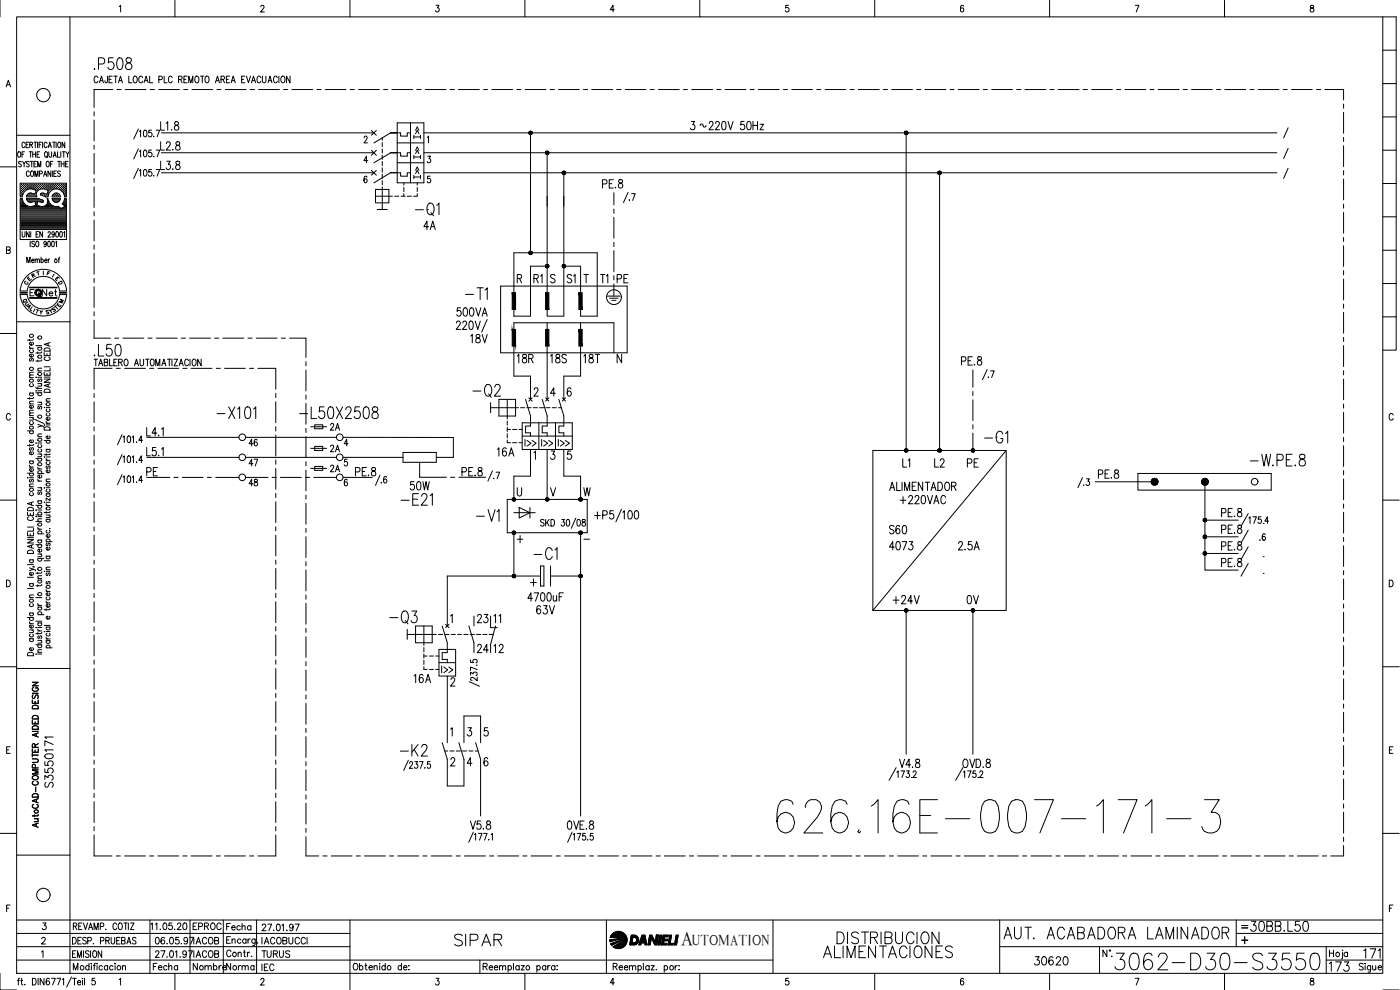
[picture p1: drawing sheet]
<svg xmlns="http://www.w3.org/2000/svg" width="420mm" height="297mm" viewBox="0 0 420 297" stroke-linecap="round" stroke-linejoin="round" font-family="sans-serif">
<defs><g id="words">
<text font-size="15" x="231.8" y="251.2">626.16E-007-171-3</text>
<text font-size="8.8" x="333.4" y="292.1">3062-D30-S3550</text>
<g font-size="7.5">
<text x="123.5" y="66">-Q1</text>
<text x="140.8" y="120.3">-Q2</text>
<text x="115.7" y="188.4">-Q3</text>
</g>
<g font-size="7.1">
<text x="27.2" y="22.2">.P508</text>
<text x="138.6" y="91">-T1</text>
<text x="27.2" y="107.9">.L50</text>
<text x="294.2" y="134.1">-G1</text>
<text x="373.9" y="141.1">-W.PE.8</text>
<text x="119.2" y="152.8">-E21</text>
<text x="141.8" y="157.7">-V1</text>
<text x="159.1" y="169">-C1</text>
<text x="118.9" y="228.2">-K2</text>
<text x="135.1" y="285">SIPAR</text>
<text x="250.1" y="284.3">DISTRIBUCION</text>
<text x="300.2" y="282.9">AUT. ACABADORA LAMINADOR</text>
<text x="245.9" y="288.6">ALIMENTACIONES</text>
</g>
<g font-size="6.6">
<text x="63.9" y="126.6">-X101</text>
<text x="88.5" y="126.6">-L50X2508</text>
<text x="373.9" y="280.8">30BB.L50</text>
</g>
<g font-size="6.2">
<text x="265.6" y="161.6">S60</text>
<text x="141.8" y="197.2">24</text>
<text x="147.1" y="197.2">12</text>
<text x="397.6" y="292.8">173</text>
<text x="408.2" y="288.6">171</text>
</g>
<text font-size="5.9" x="204.5" y="283.5">A</text>
<g font-size="5.7">
<text x="206" y="40.2">3 220V 50Hz</text>
<text x="125.9" y="70.2">4A</text>
<text x="159.1" y="86.1">R1</text>
<text x="169" y="86.1">S1</text>
<text x="178.9" y="86.1">T1</text>
<text x="184.1" y="86.1">PE</text>
<text x="135.8" y="96">500VA</text>
<text x="140.1" y="104.1">18V</text>
<text x="154.2" y="110.1">18R</text>
<text x="164" y="110.1">18S</text>
<text x="173.9" y="110.1">18T</text>
<text x="287.2" y="110.8">PE.8</text>
<text x="148.2" y="137.9">16A</text>
<text x="42.7" y="143.9">PE</text>
<text x="279.4" y="141.5">L2</text>
<text x="288.9" y="141.5">PE</text>
<text x="121.7" y="148.2">50W</text>
<text x="268.8" y="152.4">+220VAC</text>
<text x="265.6" y="166.2">4073</text>
<text x="286.5" y="166.2">2.5A</text>
<text x="157.3" y="181.7">4700uF</text>
<text x="159.8" y="185.6">63V</text>
<text x="266.7" y="182.4">+24V</text>
<text x="288.9" y="182.4">0V</text>
<text x="141.8" y="188">23</text>
<text x="123.1" y="206">16A</text>
<text x="16.9" y="237.4" transform="rotate(-90 16.9 237.4)">S3550171</text>
<text x="309.4" y="290.7">30620</text>
</g>
<g font-size="5.3">
<text x="73.4" y="135.1">46</text>
<text x="98.1" y="136.9">2A</text>
<text x="73.4" y="141.1">47</text>
<text x="98.1" y="142.9">2A</text>
<text x="73.4" y="147.1">48</text>
<text x="373.6" y="158.4">175</text>
<text x="267.8" y="234.6">173</text>
<text x="287.9" y="234.6">175</text>
<text x="56.8" y="280.1">EPROC</text>
<text x="56.8" y="288.6">IACOB</text>
<text x="77.3" y="288.6">TURUS</text>
<text x="77.3" y="292.5">IEC</text>
</g>
<g font-size="4.9">
<text x="11.6" y="90">Net</text>
<text x="98.1" y="130.2">2A</text>
<text x="273.8" y="141.5" transform="rotate(-90 273.8 141.5)">L1</text>
<text x="380.6" y="163.3" transform="rotate(-90 380.6 163.3)">.6</text>
<text x="151" y="188" transform="rotate(-90 151 188)">11</text>
<text x="66.7" y="280.1">Fecha</text>
<text x="56.8" y="284.3">IACOB</text>
<text x="77.3" y="284.3">IACOBUCCI</text>
<text x="44.8" y="292.1">Fecha</text>
<text x="56.8" y="292.1">Nombre</text>
<text x="66.7" y="292.1">Norma</text>
</g>
<g font-size="4.4">
<text x="8.1" y="84.7">R</text>
<text x="207.7" y="283.5">UTOMATION</text>
</g>
<g font-size="4">
<text x="12.7" y="83.6">F</text>
<text x="7.1" y="85.4">E</text>
<text x="16.2" y="86.4">D</text>
<text x="5.6" y="92.1">Q</text>
<text x="6.3" y="92.8">U</text>
<text x="10.6" y="95.6">Y</text>
<text x="14.5" y="94.5">S</text>
<text x="16.6" y="92.1">M</text>
</g>
<g font-size="3.5">
<text x="6" y="86.4">C</text>
<text x="14.5" y="84.3">I</text>
<text x="371.5" y="279.8">=</text>
</g>
<text font-size="2.6" x="173.9" y="163">-</text>
</g></defs>
<!-- layer: XR-FG100|CART -->
<g fill="none" stroke="#000" stroke-width=".3">
<path d="M0 .1v5M5 5.1h410v286.9h-410zM21 5.1v286.9M35.8 2l.4-.4v2M52.5 .1v5M78.3 2.1l.1-.4a.54 .54 0 0 1 .8 .1 .54 .54 0 0 1-.2 .8l-.8 1h1.1M105 .1v5M130.9 1.6h.8l-.4 .8a.6 .6 0 0 1 .4 .9 .6 .6 0 0 1-1-.1M157.5 .1v5M184.4 2.9h-1.3l.9-1.3v2M210 .1v5M236.6 1.6h-.8v.8a.62 .62 0 0 1 .9 .1 .62 .62 0 0 1-.1 .9 .62 .62 0 0 1-.9-.2"/>
<path d="M262.5 .1v5M289.2 1.8l-.5-.2a1.17 1.17 0 0 0 .1 2 .59 .59 0 0 0 .5-.9 .59 .59 0 0 0-1-.1l-.1 .3M315 .1v5M340.7 1.6h1.1l-.8 2M367.5 .1v5M393.4 1.7v.5a.82 .82 0 0 1 .8 .4 .82 .82 0 0 1 0 .9 .65 .65 0 0 1-1-.4 .65 .65 0 0 1 .8-.7l.3-.3-.1-.4zM415 5.1h4v100h-4M415 15.1h4M1.9 26.1l.6-2 .7 2M2.1 25.4h.8M415 35.1h4M415 25.1h4"/>
<path d="M0 50.1h5M5 40.6h16M5.4 45.7l.2-.2a.86 .86 0 0 1 .6 .9 .86 .86 0 0 1-.6 .8l-.3-.6zM6.2 56.9h.1M6.2 56.2h.1M6.2 55.6h.1M6.2 57.5h.1M6.2 58.2h.1M6.2 58.8h.1M6.2 59.8h.4M6.3 57.2h.2M6.3 56.6h.2"/>
<path d="M6.3 56h.2M6.3 55.3h.2M6.3 57.9h.2M6.3 58.5h.2M6.4 48.6l-.5-.2-.3 .2v.4a.7 .7 0 0 1 .7 1l-.4 .1-.3-.3M6.4 55.2v.2M6.4 55.9v.1M6.4 56.5v.2M6.4 57.1v.2M6.4 57.8v.1M6.4 58.4v.2M6.6 46.3h.5"/>
<path d="M6.7 56.9h.2M6.7 56.2h.2M6.7 55.6h.2M6.7 57.5h.2M6.7 58.2h.1M6.8 48.4l.4 .8 .5-.8M6.8 55.6v.1M6.8 56.2v.1M6.8 56.8v.2M6.8 57.5v.1M6.8 58.1v.1M7 57.2h.2"/>
<path d="M7 56.6h.2M7 56h.2M7 55.3h.2M7.1 55.2v.2M7.1 55.9v.1M7.1 56.5v.2M7.1 57.1v.2M7.2 49.2v.9M7.3 56.9h.2M7.3 56.2h.2M7.3 55.6h.2M7.4 45.5h-.8v1.7"/>
<path d="M7.4 55.6v.1M7.4 56.2v.1M7.4 56.8v.2M7.5 43a.47 .47 0 0 0-.6-.3 .47 .47 0 0 0-.3 .6v.4a.46 .46 0 0 0 .3 .6 .46 .46 0 0 0 .6-.4M7.6 56.6h.2M7.6 56h.2M7.6 55.3h.2M7.7 55.2v.2M7.7 55.9v.1M7.7 56.5v.2M7.8 43.4h.5M8 56.9h.1"/>
<path d="M8 56.2h.1M8 55.6h.1M8 55.6v.1M8 56.2v.1M8 56.8v.1M8 59.8h3.7M8.1 58.8h.1M8.2 56.9l1.2-.2 1.4 .4-.3 1.2-1-.3M8.3 56.6h.1M8.3 56h.1M8.3 55.3h.1M8.3 58.5h.1"/>
<path d="M8.3 55.2v.2M8.3 55.9v.1M8.3 56.5v.2M8.3 58.4v.2M8.6 42.7h-.8v1.6h.8M8.6 56.2h.2M8.6 55.6h.2M8.6 58.8h.2M8.6 58.2h.2M8.7 55.6v.1M8.7 56.2v.1M8.7 58.2h.1"/>
<path d="M8.7 58.7v.2M8.8 48.6a.42 .42 0 0 0-.7-.2 .42 .42 0 0 0 .1 .7l.4 .2a.43 .43 0 0 1 .1 .7 .43 .43 0 0 1-.7-.2M8.8 45.5h.8M8.8 51.7a.47 .47 0 0 0-.6-.4 .47 .47 0 0 0-.3 .6v.4a.47 .47 0 0 0 .3 .6 .47 .47 0 0 0 .6-.3M8.9 56.6h.2M8.9 56h.2M8.9 55.3h.2M8.9 58.5h.2M8.9 43.4l.8-.1v-.5l-.8-.1v1.6M9 55.2v.2M9 55.9v.1M9 56.5v.1"/>
<path d="M9 58.4v.2M9.1 48.4h.8M9.2 45.5v1.7M9.2 56.2h.2M9.2 55.6h.2M9.2 58.2h.2M9.2 58.8h.2M9.3 55.6v.1M9.3 56.2v.1M9.3 58.1v.1M9.3 58.7v.2M9.4 43.4l.4 .9"/>
<path d="M9.4 51.4l.1-.1a.88 .88 0 0 1 .6 .8 .88 .88 0 0 1-.6 .8 1.09 1.09 0 0 1-.1-1.5zM9.5 58l-.9 .1-.7 1h3.1M9.5 56.6h.2M9.5 56h.2M9.5 55.3h.2M9.5 58.5h.2M9.5 48.4v1.7M9.6 55.2v.2M9.6 55.9v.1M9.6 56.5v.1M9.6 58.4v.2M9.8 46.3h.9"/>
<path d="M9.8 45.5v1.7M9.9 56.2h.1M9.9 55.6h.1M9.9 58.8h.1M9.9 58.2h.1M9.9 55.6v.1M9.9 56.2v.1M9.9 58.7v.2M10.2 56.6h.1M10.2 56h.1M10.2 55.3h.1M10.2 58.5h.1"/>
<path d="M10.2 49.2h.5M10.2 42.7h.8M10.2 55.2v.2M10.2 55.9v.1M10.2 56.5v.2M10.2 58.4v.2M10.5 52.9v-1.6l.4 1.6 .5-1.6v1.6M10.5 56.9h.2M10.5 56.2h.2M10.5 55.6h.2M10.5 58.8h.2M10.6 42.7v1.6"/>
<path d="M10.6 55.6v.1M10.6 56.2v.1M10.6 56.8v.1M10.6 58.7v.2M10.6 58.2h.1M10.7 45.5v1.7M10.8 56.6h.2M10.8 56h.2M10.8 55.3h.2M10.9 55.2v.2M10.9 55.9v.1M10.9 56.5v.2"/>
<path d="M10.9 57.2h.1M11 48.4h-.8v1.7h.8M11.1 56.9h.2M11.1 56.2h.2M11.1 55.6h.2M11.1 46.3h.5M11.2 55.6v.1M11.2 56.2v.1M11.2 56.8v.2M11.3 42.7v1.6M11.3 50.1v-1.7l.5 1.7 .4-1.7v1.7M11.4 56.6h.2"/>
<path d="M11.4 56h.2M11.4 55.3h.2M11.5 55.2v.2M11.5 55.9v.1M11.5 56.5v.2M11.7 43.4h.5M11.8 56.2h.1M11.8 55.6h.1M11.9 52.1l.7-.1v-.6l-.7-.1v1.6M11.9 55.6v.1M11.9 56.2v.1M11.9 45.5h-.8v1.7h.8"/>
<path d="M12.1 56.6h.1M12.1 56h.1M12.1 55.3h.1M12.1 55.2v.2M12.1 55.9v.1M12.1 56.5v.2M12.2 58.1l.1 .4M12.2 58.5l1.4 .6h.8M12.4 56.2h.2M12.4 55.6h.2M12.4 58.2h.2M12.5 42.7h-.8v1.6"/>
<path d="M12.5 55.6v.1M12.5 56.2v.1M12.5 58.1v.1M12.7 56.6h.2M12.7 56h.2M12.7 55.3h.2M12.7 58.5h.2M12.8 42.7v1.6M12.8 55.2v.2M12.8 55.9v.1M12.8 56.5v.1M12.8 58.4v.2"/>
<path d="M13 56.2h.2M13 55.6h.2M13 58.2h.2M13.1 52.9l.5-1.6 .5 1.6M13.1 55.6v.1M13.1 56.2v.1M13.1 58.1v.1M13.2 58l-1 .1M13.3 52.4h.6M13.3 56.6h.2M13.3 56h.2M13.3 55.3h.2"/>
<path d="M13.3 58.5h.2M13.4 55.2v.2M13.4 55.9v.1M13.4 56.5v.2M13.4 58.4v.2M13.5 45.7l.2-.2a.86 .86 0 0 1 .6 .9 .86 .86 0 0 1-.6 .8l-.3-.6zM13.5 56.8l1 .3-.4 1.2-1-.3M13.5 56.8a1.77 1.77 0 0 0-2 .3 1.77 1.77 0 0 0-.4 2M13.7 56.2h.1M13.7 55.6h.1M13.7 58.8h.1M13.8 55.6v.1"/>
<path d="M13.8 56.2v.1M13.8 58.7v.2M13.9 46.8l.4 .5M14 56.6h.1M14 56h.1M14 55.3h.1M14 58.5h.1M14.1 48.5l.1-.1a.86 .86 0 0 1 .6 .8 .86 .86 0 0 1-.6 .9 1.2 1.2 0 0 1-.1-1.6zM14.1 55.2v.2M14.1 55.9v.1M14.1 56.5v.2M14.1 58.4v.2"/>
<path d="M14.1 43a.47 .47 0 0 0-.5-.3 .47 .47 0 0 0-.3 .6v.4a.46 .46 0 0 0 .3 .6 .46 .46 0 0 0 .5-.4M14.3 58.8h.1M14.3 56.9h.2M14.3 56.2h.2M14.3 55.6h.2M14.3 58.2h.2M14.4 59.6h-.3a1.67 1.67 0 0 1-.3 1.9 1.67 1.67 0 0 1-1.9 .3l-.8-.3 .2-1.1 1.4 .3M14.4 55.6v.1M14.4 56.2v.1M14.4 56.8v.2M14.4 58.1v.1M14.4 59.6l.7 1.6"/>
<path d="M14.4 57.5h.1M14.5 44.3l.4-1.6 .5 1.6M14.6 57.2h.2M14.6 56.6h.2M14.6 56h.2M14.6 55.3h.2M14.6 45.5v1.2l.4 .5 .5-.5v-1.2M14.6 43.8h.6M14.7 57.8l-.1 .1M14.7 55.2v.2M14.7 55.9v.1M14.7 56.5v.2"/>
<path d="M14.7 57.1v.2M14.9 56.9h.2M14.9 56.2h.2M14.9 55.6h.2M15 55.6v.1M15 56.2v.1M15 56.8v.2M15.1 49.2h.5M15.1 57.5l-.7 1.6M15.2 51.3v1.6l-.8-1.6v1.6M15.2 56.6h.2M15.2 56h.2"/>
<path d="M15.2 55.3h.2M15.3 55.2v.2M15.3 55.9v.1M15.3 56.5v.2M15.6 56.9h.1M15.6 56.2h.1M15.6 55.6h.1M15.6 59.1h2.5M15.6 59.6h2.5M15.6 59.6a1.25 1.25 0 0 0 1.3 1.1 1.25 1.25 0 0 0 1.2-1.1M15.6 59.1a1.25 1.25 0 0 1 1.3-1.2 1.25 1.25 0 0 1 1.2 1.2M15.7 55.6v.1"/>
<path d="M15.7 56.2v.1M15.7 51.3v1.6M15.7 59.8h2.3M15.8 42.7h.8M15.9 56.6h.1M15.9 56h.1M15.9 55.3h.1M15.9 56.9a2.49 2.49 0 0 1 3.4 2.2h.6v-4.1h-13.8v4.1h.6l.5-1.5 1-.7M15.9 48.4h-.8v1.7M15.9 56.9l-.8 .6M16 47.2l.4-1.7 .5 1.7M16 55.2v.2"/>
<path d="M16 55.9v.1M16 56.5v.2M16 58.5v.1M16.1 46.6h.6M16.2 52.1h.4M16.2 56.2h.2M16.2 55.6h.2M16.2 58.8h.2M16.2 42.7v1.6M16.3 55.6v.1M16.3 56.2v.1M16.3 58.2h.1"/>
<path d="M16.3 58.7v.2M16.5 56.6h.2M16.5 56h.2M16.5 55.3h.2M16.5 58.5h.2M16.6 55.2v.2M16.6 55.9v.1M16.6 56.5v.1M16.6 58.4v.2M16.8 56.2h.2M16.8 55.6h.2M16.8 58.2h.2"/>
<path d="M16.8 58.8h.2M16.8 42.7v1.6M16.9 51.3h-.7v1.6h.7M16.9 55.6v.1M16.9 56.2v.1M16.9 58.1v.1M16.9 58.7v.2M17.1 56.6h.2M17.1 56h.2M17.1 55.3h.2M17.1 58.5h.2M17.2 55.2v.2"/>
<path d="M17.2 55.9v.1M17.2 56.5v.1M17.2 58.4v.2M17.3 45.5v1.7h.6M17.3 48.4h.8M17.4 42.9l.3-.2a.86 .86 0 0 1 .6 .8 .86 .86 0 0 1-.6 .8l-.4-.6zM17.5 56.2h.2M17.5 55.6h.2M17.5 58.8h.2M17.6 55.6v.1M17.6 56.2v.1M17.6 58.7v.2"/>
<path d="M17.7 48.4v1.7M17.8 56.6h.1M17.8 56h.1M17.8 55.3h.1M17.9 55.2v.2M17.9 55.9v.1M17.9 56.5v.2M18.1 51.5l-.3-.2-.5 .2 .1 .4 .7 .6-.3 .4-.5-.2M18.1 56.9h.2M18.1 56.2h.2M18.1 55.6h.2M18.2 55.6v.1"/>
<path d="M18.2 56.2v.1M18.2 56.8v.2M18.2 45.5v1.7M18.4 49.2h.8M18.4 48.4v1.7M18.4 56.6h.2M18.4 56h.2M18.4 55.3h.2M18.5 57.1l.1 .1M18.5 55.2v.2M18.5 55.9v.1M18.5 56.5v.2"/>
<path d="M18.7 45.5h.9M18.8 56.9h.1M18.8 56.2h.1M18.8 55.6h.1M18.8 57.5h.1M18.8 55.6v.1M18.8 56.2v.1M18.8 56.8v.2M19 57.2h.2M19 56.6h.2M19 56h.2M19 55.3h.2"/>
<path d="M19 57.9h.2M19.1 45.5v1.7M19.1 55.2v.2M19.1 55.9v.1M19.1 56.5v.2M19.1 57.1v.2M19.1 57.8v.1M19.2 48.4v1.7M19.4 56.9h.2M19.4 56.2h.2M19.4 55.6h.2M19.4 57.5h.2"/>
<path d="M19.4 58.2h.2M19.4 42.7v1.6l-.8-1.6v1.6M19.4 58.8h.2M19.4 59.8h.5M19.5 55.6v.1M19.5 56.2v.1M19.5 56.8v.2M19.5 57.5v.1M19.5 58.1v.1M19.5 58.7v.2M19.7 57.2h.2M19.7 56.6h.2"/>
<path d="M19.7 56h.2M19.7 55.3h.2M19.7 57.9h.2M19.7 58.5h.2M19.7 49.2h.5M19.8 45.5l.5 .8 .4-.8M19.8 55.2v.2M19.8 55.9v.1M19.8 56.5v.2M19.8 57.1v.2M19.8 57.8v.1M19.8 58.4v.2"/>
<path d="M20.3 46.3v.9M20.4 48.4h-.7v1.7h.7M415 55.1h4M415 45.1h4M1.9 75l1-.1 .2-.2-.2-.5-1-.1v2l1.1-.2 .1-.5-.4-.4M6.1 68.9v3h13.8v-3M6.2 64.5h13.7M6.2 64.2h13.7M6.2 63.9h13.7M6.2 63.6h13.7M6.2 63.2h13.7M6.2 62.9h13.7"/>
<path d="M6.2 62.6h12M6.2 62.3h11.7M6.2 62h2.3M6.2 61.7h1.6M6.2 61.3h1.2M6.2 61h.9M6.2 60.7h.7M6.2 60.4h.6M6.2 60.1h.4M6.2 64.8h13.7M6.2 65.1h13.7M6.2 65.5h13.7"/>
<path d="M6.2 65.8h13.7M6.2 66.1h13.7M6.2 66.4h13.7M6.2 66.7h13.7M6.2 67h13.7M6.2 67.4h13.7M6.2 67.7h13.7M6.2 68h13.7M6.2 68.3h13.7M6.2 68.7h13.7M6.6 69.5l.1 1.4 .3 .2 .5-.4v-1.2M8 78.8v-1.6l.6 1.6 .4-1.6v1.6"/>
<path d="M8.2 60.1h4.5M8.2 61.8l1 .2 .7-.2M8.2 61.8l-1-.8-.5-1.4h-.6v9.3h13.8v-9.3h-.5l-.7 1.6 .7 .7M8.5 60.4h1.6M8.8 69.5v1.6l-.8-1.6v1.6M9.1 72.4v1.6M9.2 69.5v1.6M9.5 78.2h.7l-.1-.3a.47 .47 0 0 0-.6 0 .47 .47 0 0 0 0 .7l.3 .2 .4-.2M9.9 62h2M10.4 72.6l-.3-.2-.6 .2 .2 .4 .7 .6-.3 .4-.6-.2M10.5 78l.3-.3 .3 .1 .1 1M10.5 77.7v1.1"/>
<path d="M10.6 60.4h.7M10.7 60.7h.5M10.7 61h.4M10.8 61.7h.2M10.8 61.3h.2M10.8 70.3h.5M11 72.4a.86 .86 0 0 1 .7 .8 .86 .86 0 0 1-.7 .8 1.14 1.14 0 0 1 0-1.6zM11.2 78l.3-.3 .3 .1 .1 1M11.6 69.5h-.8v1.6h.8M11.7 60.4h1.3M12.3 78l.1-.2a.48 .48 0 0 1 .6 .5 .48 .48 0 0 1-.6 .4l-.1-.1M12.3 77.2v1.6"/>
<path d="M12.7 60.7l.3-.1v-.5l-1.4-.5h-3.7l.3 .6 .6 .5 1.7-.3 .3 1.1-.9 .4M12.8 69.5v1.6l-.9-1.6v1.6M13.3 62h2.8M13.4 78.2h.7v-.3a.47 .47 0 0 0-.7 0 .47 .47 0 0 0 .1 .7l.2 .2 .4-.2M13.8 61.7h1.7M13.9 72.9l-.2 .4a.45 .45 0 0 1-.6-.4 .45 .45 0 0 1 .6-.4l.1 1.2-.3 .3-.3-.2M14.1 61.3h1M14.3 61h.5M14.4 60.7h.2M14.4 69.9l.2-.4 .5 .3-.7 1.3h.8M14.4 60.4h.1M14.5 72.5l.1-.1a.96 .96 0 0 1 0 1.6l-.2-.3z"/>
<path d="M14.5 77.7v1.1M14.9 77.7l-.4 .5M15.1 61.2l.8 .6M15.7 72.5l.1-.1a.96 .96 0 0 1 0 1.6l-.3-.3zM15.9 60.1h1.9M15.9 61.8l1.6 .1M16.2 60.4h1.4M16.3 70l-.2 .4a.45 .45 0 0 1-.6-.4 .45 .45 0 0 1 .6-.4l.2 1.3-.3 .2-.4-.2M16.7 72.7l.3-.3v1.6M16.9 69.6l.2-.1a.92 .92 0 0 1 .5 .8 .92 .92 0 0 1-.5 .8l-.3-.2zM17.4 61.9l.9 .7 1.1-.6M17.5 77.7h.4"/>
<path d="M17.9 77.2l-.2 .3v1.3M18.1 69.6l.1-.1a.96 .96 0 0 1 0 1.6l-.3-.2zM18.4 62.6h1.5M18.9 61h1M19 62.3h.9M19 61.3h.9M19.1 69.8l.3-.3v1.6M19.1 60.7h.8M19.3 60.4h.6M19.3 61.7h.6M19.4 60.1h.5M19.6 62h.3"/>
<path d="M415 75.1h4M415 65.1h4M5 96.5h16M6 88.3a7 7 0 0 0 7 6.5 7 7 0 0 0 7-6.5M6 87.3a7 7 0 0 1 7-6.5 7 7 0 0 1 7 6.5M8.2 88.3a4.9 4.9 0 0 0 4.8 4.4 4.9 4.9 0 0 0 4.9-4.4M8.2 87.3a4.9 4.9 0 0 1 4.8-4.4 4.9 4.9 0 0 1 4.9 4.4M8.9 89.3h8.2M8.9 89.5h8.2M8.9 86.3h8.2M8.9 86.2h8.2M9 89.4h8"/>
<path d="M9 86.3h8M10.2 86.9h-1.2v1.9M415 95.1h4M415 85.1h4M0 100.1h5M8.8 103.9l.1 .4 .5 .2M8.8 101.8v.5M8.8 119.3v.5M8.8 117.9h1.2M8.8 113.3h1.2M8.8 104.5h1.2M9.1 117.9a.49 .49 0 0 0 0 .7 .49 .49 0 0 0 .7 0 .49 .49 0 0 0 0-.7"/>
<path d="M9.1 115.1a.51 .51 0 0 0 0 .8 .51 .51 0 0 0 .7 0 .51 .51 0 0 0 0-.8M9.1 107.6l-.3 .3 .1 .4h.4l.2-.7h.3l.2 .3-.2 .5M9.1 104.9a.51 .51 0 0 0 0 .8 .51 .51 0 0 0 .7 0 .51 .51 0 0 0 0-.8M9.8 106.2a.5 .5 0 0 1 .1 .8 .5 .5 0 0 1-.8 0 .5 .5 0 0 1 .1-.8h.2v.9M9.8 102.7a.5 .5 0 0 1 .1 .7 .5 .5 0 0 1-.8 0 .5 .5 0 0 1 .1-.7h.2v.9M10 119.2l-.1 .3-1.6 .1M10 112.5l-1.1 .1-.1 .4 .4 .3M10 111.7l-1.1 .1-.1 .4 .4 .3M10 101.7l-.3 .4h-1.4M10.8 116.1l.3 .4h1.4M10.8 113.2h.1zM10.8 117.8h1.7"/>
<path d="M10.8 103.7h1.7M10.8 117.2v.1zM11.3 105.6v.5M11.3 108v.5M11.3 116.2v.5M11.3 117.2h1.2M11.3 115.1h1.2M11.3 113.2h1.2M11.3 111.3h1.2M11.3 104.2h1.2M11.6 117.8a.51 .51 0 0 0 0 .8 .51 .51 0 0 0 .7 0 .51 .51 0 0 0 0-.8M11.6 113.7l-.3 .3 .1 .4h.4l.2-.6 .3-.1 .2 .3-.2 .5"/>
<path d="M11.6 104.2a.51 .51 0 0 0 0 .7 .51 .51 0 0 0 .7 0 .51 .51 0 0 0 0-.7M12.2 115.1l.3 .3-.1 .4-1.1 .1M12.5 110.5l-1.1 .1-.1 .3 .4 .4M12.5 107.9l-.3 .4h-1.4M12.5 105.5l-.3 .4h-1.4M13.3 113.7h1.7l-1.7 1h1.7M13.3 111.7v.9h1.7v-.9M13.3 105.8v.9h1.7v-.9M13.3 113.1h1.7M13.3 110.1h1.7M13.3 117a.96 .96 0 0 1 1.1-.2 .96 .96 0 0 1 .6 .9h-1.7zM13.5 104.5a.95 .95 0 0 1 1-.1 .95 .95 0 0 1 .5 1h-1.7z"/>
<path d="M13.7 107.1a.54 .54 0 0 0-.4 .7 .54 .54 0 0 0 .6 .4h.5a.54 .54 0 0 0 .6-.4 .54 .54 0 0 0-.4-.7M14.1 106.1v.6M14.1 112v.6M14.4 103v.7M14.4 115.3v.7M15 119.6l-1.1 .1-.1 .3 .4 .4M15 115.1l-1.7 .6 1.7 .5M15 110.4v.9h-1.7M15 102.8l-1.7 .5 1.7 .6M3.1 124.5a.63 .63 0 0 0-.7-.4 .63 .63 0 0 0-.5 .7v.5a.63 .63 0 0 0 .5 .8 .63 .63 0 0 0 .7-.5M8.3 129.3h1.7M8.8 139.6l.1 .3 .5 .3"/>
<path d="M8.8 138.3h1.2M8.8 133.4v.5M8.8 125.3h1.2M8.8 124.7h1.2M8.8 121.2h1.2M9.1 138.3l-.2 .2a.52 .52 0 0 0 .6 .7 .52 .52 0 0 0 .3-.9M9.1 134.3l-.3 .3 .1 .4h.4l.2-.6 .3-.1 .2 .3-.2 .5M9.1 129.3a.51 .51 0 0 0 0 .7 .51 .51 0 0 0 .7 0 .51 .51 0 0 0 0-.7M9.1 126.5a.49 .49 0 0 0 0 .7 .49 .49 0 0 0 .7 0 .49 .49 0 0 0 0-.7M9.7 125.3l.3 .3-.1 .4-1.1 .1M9.8 135.5a.5 .5 0 0 1 .1 .8 .5 .5 0 0 1-.8 0 .5 .5 0 0 1 .1-.8h.2v.9M9.8 132a.5 .5 0 0 1 0 .7 .5 .5 0 0 1-.7 0 .5 .5 0 0 1-.1-.6l.4-.1v.8"/>
<path d="M9.8 121.6a.51 .51 0 0 1 0 .7 .51 .51 0 0 1-.7 .1 .51 .51 0 0 1-.1-.7l.4-.1v.9M10 133.3l-.1 .3h-1.6M10 123.9l-1.1 .1-.1 .3 .4 .4M10 123.1l-1.1 .1-.1 .3 .4 .4M10 120.4l-1.1 .1-.1 .3 .4 .4M10.4 125.8l2.8 1.3M10.8 132.9h.1zM10.8 137.5h1.7M11.3 127.3l1.2 .4-1.2 .5M11.3 136.2h1.2M11.3 132.9h1.2M11.3 131h1.2"/>
<path d="M11.3 120.7h1.2M11.6 137.5a.49 .49 0 0 0 0 .7 .49 .49 0 0 0 .7 0 .49 .49 0 0 0 0-.7M11.6 134.7a.51 .51 0 0 0 0 .8 .51 .51 0 0 0 .7 0 .51 .51 0 0 0 0-.8M11.6 133.4a.51 .51 0 0 0 0 .8 .51 .51 0 0 0 .7 0 .51 .51 0 0 0 0-.8M11.6 121.9l-.3 .3 .1 .5h.4l.1-.6 .4-.2 .2 .3-.2 .5M12.2 136.2l.3 .4-.1 .3-1.1 .1M12.2 120.7l.3 .4-.1 .3-1.1 .1M12.5 130.2l-1.1 .1-.1 .4 .4 .3M12.5 127.7l.6 .3 .1 .3M13.3 137.1h.1zM13.3 127.5h.1zM13.3 122.2h.1z"/>
<path d="M13.3 132.2h1.7M13.3 128.3a.96 .96 0 0 1 1.1-.2 .96 .96 0 0 1 .6 1h-1.7zM13.8 137.5l.1 .4 .5 .2M13.8 126.4l.1 .4 .5 .2M13.8 136.1v.5M13.8 138.1h1.2M13.8 137.1h1.2M13.8 134.8h1.2M13.8 127.5h1.2M13.8 127h1.2M13.8 122.2h1.2M13.8 120.4h1.2"/>
<path d="M14.1 139.8l-.3 .3 .3 .5 .4-.7h.4l.1 .4-.2 .3M14.1 138.5l-.2 .2a.52 .52 0 0 0 .6 .7 .52 .52 0 0 0 .3-.9M14.1 134.8l-.2 .1a.52 .52 0 0 0 .6 .8 .52 .52 0 0 0 .3-.9M14.1 132.2l-.2 .1a.52 .52 0 0 0 .6 .7 .52 .52 0 0 0 .3-.8M14.1 124l-.2 .1a.52 .52 0 0 0 .6 .7 .52 .52 0 0 0 .3-.8M14.1 122.7l-.2 .1a.52 .52 0 0 0 .6 .8 .52 .52 0 0 0 .3-.9M14.8 130.8l.1 .1a.52 .52 0 0 1-.5 .8 .52 .52 0 0 1-.4-.8l.4-.1v.8M14.8 125.3l.1 .1a.52 .52 0 0 1-.5 .7 .52 .52 0 0 1-.4-.8h.4v.8M15 136.1l-.3 .3h-1.4M418.1 124.5a.63 .63 0 0 0-.7-.4 .63 .63 0 0 0-.5 .7v.5a.63 .63 0 0 0 .5 .8 .63 .63 0 0 0 .7-.5M0 150.1h5M8.3 159.8v1h1.7v-1"/>
<path d="M8.3 153.7v.9h1.7v-.9M8.3 143.3h.1zM8.3 158.1h1.7M8.3 142h1.7M8.3 152.5a.96 .96 0 0 1 1.2-.2 .96 .96 0 0 1 .5 .9h-1.7zM8.7 155.1a.56 .56 0 0 0-.4 .6 .56 .56 0 0 0 .6 .5h.5a.56 .56 0 0 0 .6-.5 .56 .56 0 0 0-.4-.6M8.8 146h1.2M8.8 143.3h1.2M8.8 140.2h1.2M9.1 147.9a.51 .51 0 0 0 0 .7 .51 .51 0 0 0 .7 0 .51 .51 0 0 0 0-.7M9.1 143.8l-.3 .3 .1 .5h.4l.2-.7 .3-.1 .2 .3-.2 .5M9.1 142a.49 .49 0 0 0 0 .7 .49 .49 0 0 0 .7 0 .49 .49 0 0 0 0-.7"/>
<path d="M9.1 154v.6M9.4 150.8v.7M9.8 140.6a.5 .5 0 0 1 .1 .7 .5 .5 0 0 1-.8 0 .5 .5 0 0 1 .1-.7h.2v.9M10 158.5v.9h-1.7M10 150.6l-1.7 .5 1.7 .6M10 145.2l-1.1 .1-.1 .4 .4 .3M10.8 151.6h1.7M10.8 156.4h1.7M10.8 154.5h1.7M10.8 155.1h.1M10.8 152.9v.2zM11.3 158.2l.1 .4 .5 .2"/>
<path d="M11.3 143.8l.1 .3 .5 .2M11.3 140.2l.1 .3 .5 .2M11.3 146.3h1.2M11.3 158.8h1.2M11.3 155h1.2M11.3 153h1.2M11.3 150.3h1.2M11.3 144.3h1.2M11.3 142.1h1.9M11.3 140.7h1.2M11.6 154.5a.51 .51 0 0 1 0-.7 .51 .51 0 0 1 .7 0 .51 .51 0 0 1 0 .7M11.6 151.6a.51 .51 0 0 0 0 .8 .51 .51 0 0 0 .7 0 .51 .51 0 0 0 0-.8"/>
<path d="M11.6 150.3a.49 .49 0 0 0 0 .7 .49 .49 0 0 0 .7 0 .49 .49 0 0 0 0-.7M11.6 147.6l-.3 .3 .3 .5 .4-.8h.4l.1 .5-.2 .3M11.6 142.1a.51 .51 0 0 1 0-.7 .51 .51 0 0 1 .7 0 .51 .51 0 0 1 0 .7M12.2 146.3l.3 .4-.1 .4h-1.1M12.3 142.5a.5 .5 0 0 1 .1 .8 .5 .5 0 0 1-.8 0 .5 .5 0 0 1 .1-.8h.2v.9M12.5 155.6l-1.1 .1-.1 .4 .4 .3M13.3 150.7h.1zM13.3 146.3h.1zM13.8 151.1l.1 .4 .5 .2M13.8 153.5v.5M13.8 155.8h1.2M13.8 154.5h1.2"/>
<path d="M13.8 151.7h1.2M13.8 150.7h1.2M13.8 148.2h1.2M13.8 146.3h1.2M13.8 144.5h1.2M14.1 159.1l-.2 .1a.52 .52 0 0 0 .6 .8 .52 .52 0 0 0 .3-.9M14.1 155.8l-.2 .1a.52 .52 0 0 0 .6 .8 .52 .52 0 0 0 .3-.9M14.1 148.2l-.2 .1a.52 .52 0 0 0 .6 .7 .52 .52 0 0 0 .3-.8M14.1 146.8l-.2 .2a.52 .52 0 0 0 .6 .7 .52 .52 0 0 0 .3-.9M14.7 154.5l.3 .4-.1 .4h-1.1M14.8 141l.1 .1a.53 .53 0 0 1-.5 .8 .53 .53 0 0 1-.4-.9h.4v.8M14.9 158.6h.1"/>
<path d="M15 153.4l-.3 .4h-1.4M15 149.4v.8l-1.2-.8v.8M15 143.7l-1.1 .1-.1 .4 .4 .3M415 150.1h4.9M1.9 174.1a1.01 1.01 0 0 1 1.2 1 1.01 1.01 0 0 1-1.2 1zM8.3 161.9h1.7l-1.7 1h1.7M8.3 176.6h1.7M8.3 173.2h1.7M8.3 169.4h1.7M8.3 161.3h1.7M8.3 165.3a.96 .96 0 0 1 1.2-.2 .96 .96 0 0 1 .5 1h-1.7zM8.8 170.4l1.2 .4-1.2 .4"/>
<path d="M8.8 179.3h1.2M8.8 175.1h1.2M8.8 168h1.2M9.1 175.1a.49 .49 0 0 0 0 .7 .49 .49 0 0 0 .7 0 .49 .49 0 0 0 0-.7M9.1 168a.51 .51 0 0 0 0 .7 .51 .51 0 0 0 .7 0 .51 .51 0 0 0 0-.7M9.1 160.2v.6M9.4 163.6v.7M9.8 171.7a.5 .5 0 0 1 .1 .8 .5 .5 0 0 1-.8 0 .5 .5 0 0 1 .1-.8h.2v.9M9.9 170v.2v-.2l.5 .2M10 178.5l-1.1 .1-.1 .4 .4 .3M10 170.8l.6 .2 .1 .3M10 163.4l-1.7 .5 1.7 .6"/>
<path d="M10.8 179.3h1.7M10.8 163.4h1.7M11.3 171.7v.5M11.3 175.5v.5M11.3 174.1h1.2M11.3 173.6h1.2M11.3 167.5h1.9M11.3 166.2h1.2M11.3 162h1.2M11.3 160.2h1.9M11.6 174.1a.51 .51 0 0 0 0 .7 .51 .51 0 0 0 .7 0 .51 .51 0 0 0 0-.7M11.6 167.5l-.2 .2a.52 .52 0 0 0 .6 .7 .52 .52 0 0 0 .3-.9"/>
<path d="M11.6 163.4a.51 .51 0 0 0 0 .8 .51 .51 0 0 0 .7 0 .51 .51 0 0 0 0-.8M11.6 162a.51 .51 0 0 0 0 .8 .51 .51 0 0 0 .7 0 .51 .51 0 0 0 0-.8M11.6 160.2a.51 .51 0 0 1 0-.8 .51 .51 0 0 1 .7 0 .51 .51 0 0 1 0 .8M12.2 166.2l.3 .4-.1 .3-1.1 .1M12.3 164.7a.5 .5 0 0 1 .1 .8 .5 .5 0 0 1-.8 0 .5 .5 0 0 1 .1-.8h.2v.9M12.5 175.4l-.3 .4h-1.4M12.5 172.7l-1.1 .1-.1 .4 .4 .4M12.5 171.6l-.3 .4h-1.4M13.3 171.4h.1zM13.3 168.3h1.7M13.8 176.9l.1 .3 .5 .2M13.8 177.4h1.2"/>
<path d="M13.8 171.4h1.2M13.8 170.9h1.2M13.8 166.9h1.2M13.8 162.5h1.9M14.1 179.1a.49 .49 0 0 0 0 .7 .49 .49 0 0 0 .7 0 .49 .49 0 0 0 0-.7M14.1 174.4l-.3 .3 .1 .5h.4l.2-.7 .3-.1 .2 .3-.2 .5M14.1 171.9l-.3 .3 .3 .5 .4-.7h.4l.1 .4-.2 .3M14.1 166.9l-.2 .1a.52 .52 0 0 0 .6 .7 .52 .52 0 0 0 .3-.8M14.1 163l-.3 .3 .3 .5 .4-.7h.4l.1 .4-.2 .3M14.1 162.5a.55 .55 0 0 1 .2-.9 .55 .55 0 0 1 .7 .7l-.2 .2M14.8 177.9a.5 .5 0 0 1 0 .7 .5 .5 0 0 1-.7 0 .5 .5 0 0 1-.1-.6l.4-.1v.8M14.8 164.2l.1 .1a.53 .53 0 0 1-.5 .8 .53 .53 0 0 1-.4-.9h.4v.8"/>
<path d="M14.8 160.4l.1 .1a.52 .52 0 0 1-.5 .7 .52 .52 0 0 1-.4-.7l.4-.1v.8M15 170.2h-1.1l-.1 .4 .4 .3M416.9 174.1a1.01 1.01 0 0 1 1.2 1 1.01 1.01 0 0 1-1.2 1zM8.3 185.3h1.7M8.3 196a.99 .99 0 0 1 1.2-.2 .99 .99 0 0 1 .5 1h-1.7zM8.8 186.5l.1 .4 .5 .2M8.8 191.6h1.2M8.8 189h1.2M8.8 187.1h1.2M8.8 183.9h1.2M9.1 191.6a.51 .51 0 0 0 0 .8 .51 .51 0 0 0 .7 0 .51 .51 0 0 0 0-.8M9.1 190.3l-.2 .1a.52 .52 0 0 0 .6 .7 .52 .52 0 0 0 .3-.8"/>
<path d="M9.1 185.3a.51 .51 0 0 0 0 .7 .51 .51 0 0 0 .7 0 .51 .51 0 0 0 0-.7M9.1 183.9a.49 .49 0 0 0 0 .7 .49 .49 0 0 0 .7 0 .49 .49 0 0 0 0-.7M9.1 181.1a.51 .51 0 0 0 0 .8 .51 .51 0 0 0 .7 0 .51 .51 0 0 0 0-.8M9.7 189l.3 .4-.1 .3-1.1 .1M9.8 194.3a.5 .5 0 0 1 .1 .8 .5 .5 0 0 1-.8 0 .5 .5 0 0 1 .1-.8h.2v.9M9.8 187.6a.5 .5 0 0 1 0 .6 .5 .5 0 0 1-.7 .1 .5 .5 0 0 1-.1-.7h.4v.8M10.8 193.4h1.7M10.8 186.4h1.7M10.8 196.3h.1M10.8 188.2v.2zM11.3 188.7l.1 .4 .5 .2M11.3 181.1l.1 .3 .5 .2"/>
<path d="M11.3 196.2h1.2M11.3 195.7h1.2M11.3 192.1h1.2M11.3 189.8v.5M11.3 189.3h1.2M11.3 188.3h1.2M11.3 186.9h1.2M11.3 184.4h1.9M11.3 182.1h1.2M11.3 181.6h1.2M11.6 193.4a.51 .51 0 0 0 0 .8 .51 .51 0 0 0 .7 0 .51 .51 0 0 0 0-.8M11.6 190.8l-.3 .2 .1 .5h.4l.2-.7h.3l.2 .2-.2 .5"/>
<path d="M11.6 186.9a.51 .51 0 0 0 0 .7 .51 .51 0 0 0 .7 0 .51 .51 0 0 0 0-.7M11.6 184.4a.51 .51 0 0 1 0-.7 .51 .51 0 0 1 .7 0 .51 .51 0 0 1 0 .7M11.6 182.1a.51 .51 0 0 0 0 .8 .51 .51 0 0 0 .7 0 .51 .51 0 0 0 0-.8M12.2 192.1l.3 .4-.1 .4h-1.1M12.5 194.9l-1.1 .1-.1 .4 .4 .3M12.5 189.7l-.3 .4h-1.4M13.3 189.5h.1zM13.3 187.6h1.7M13.8 191.2l.1 .3 .5 .2M13.8 180.3l.1 .4 .5 .2M13.8 194.4h1.9M13.8 192.2h1.2"/>
<path d="M13.8 191.7h1.2M13.8 189.5h1.2M13.8 188.2h1.2M13.8 182.7v.5M13.8 180.9h1.2M14.1 194.4a.55 .55 0 0 1 .2-.9 .55 .55 0 0 1 .7 .6l-.2 .3M14.1 192.2l-.2 .1a.52 .52 0 0 0 .6 .8 .52 .52 0 0 0 .3-.9M14.1 190l-.2 .1a.52 .52 0 0 0 .6 .7 .52 .52 0 0 0 .3-.8M14.1 188.2l-.2 .1a.52 .52 0 0 0 .6 .7 .52 .52 0 0 0 .3-.8M14.8 184.9a.5 .5 0 0 1 0 .7 .5 .5 0 0 1-.7 .1 .5 .5 0 0 1-.1-.7l.4-.1v.8M14.8 181.3l.1 .2a.53 .53 0 0 1-.5 .7 .53 .53 0 0 1-.4-.8l.4-.1v.9M15 182.6l-.3 .4h-1.4"/>
<path d="M0 200.1h5M5 200.6h16M9.7 216.2v1h1.8v-1M9.7 210v1h1.8v-1M9.7 204.7h1.8l-1.8 1.1h1.8M9.7 219.4h1.8M9.7 208h1.8M9.8 218a.97 .97 0 0 1 1.1-.2 .97 .97 0 0 1 .6 1h-1.8zM9.8 215a.97 .97 0 0 1 1.1-.3 .97 .97 0 0 1 .6 1h-1.8zM9.8 211.9a.97 .97 0 0 1 1.1-.3 .97 .97 0 0 1 .6 1.1h-1.8zM9.9 208.5l-.2 .4 .2 .7 .5-.2 .6-.9h.2l.3 .4-.3 .7M10.1 206.2a.61 .61 0 0 0-.4 .7 .61 .61 0 0 0 .7 .5h.4a.6 .6 0 0 0 .7-.6 .6 .6 0 0 0-.7-.6v.4"/>
<path d="M10.5 210.4v.6M10.5 216.6v.6M11.5 219.9l-1.8 .6 1.8 .6M415 200.1h4.9M2 225h.6M3 224.1h-1v1.9h1M9.7 227.7h1.3l.5 .5-.3 .5-1.5 .1M9.7 224.7v1h1.8M9.7 226.6h1.8M9.7 226v1.1M9.8 238.4a.97 .97 0 0 1 1.1-.2 .97 .97 0 0 1 .6 1h-1.8zM9.8 233a.87 .87 0 0 1 1-.3 .87 .87 0 0 1 .6 .9 .87 .87 0 0 1-1.1 .4 .87 .87 0 0 1-.5-1z"/>
<path d="M10.1 234.4a.61 .61 0 0 0-.4 .7 .61 .61 0 0 0 .7 .5h.4a.61 .61 0 0 0 .7-.5 .61 .61 0 0 0-.5-.7M10.5 224.2v-.9l-.6-.1-.2 1h1.8M10.6 230.4l-.1-.9-.6-.1-.2 1h1.8M10.9 239.9v.8M11.5 239.6l-1.8 .7 1.8 .6M11.5 231h-1.8l1.8 .6-1.8 .6h1.8M417 225h.6M418 224.1h-1v1.9h1M0 250h5M5 256.6h16M10.1 241.3a.61 .61 0 0 0-.4 .7 .61 .61 0 0 0 .7 .5h.4a.61 .61 0 0 0 .7-.5 .61 .61 0 0 0-.5-.7M10.3 245.6h1.2"/>
<path d="M10.3 244.5v.6M10.9 247.2v.8M11.1 245.6l.4 .5-.1 .4h-1.1M11.5 247l-1.8 .6 1.8 .6M11.5 244.4l-.1 .4h-1.7M415 250h4.9M2 272.5h.6M3 271.6h-1v1.9M5 276h410M45 276v16M57 276v16M67 276v16"/>
<path d="M77 276v16M105 276v21M182 276v16M184.1 279.9h3M184.3 279.8h2.6M184.6 279.7h2M185 279.5h1.2M232 276v16M300 276v16M417 272.5h.6M418 271.6h-1v1.9M0 292v5h5"/>
<path d="M5 280.1h100M5 284h100M5 288.1h227M5.2 294.2h.6M5.9 293.5l-.3 .1-.1 .3v1.6M6.2 294.2h.6M6.5 293.5v1.6l.1 .3 .3 .1M7.5 295.3v.1M9.7 293.5a1 1 0 0 1 1.2 1 1 1 0 0 1-1.2 1zM11.4 293.5v2M13.2 293.5v2l-1.1-2v2M14.8 293.8l-.3-.3a1.12 1.12 0 0 0-.1 2 .59 .59 0 0 0 .5-.8 .59 .59 0 0 0-1-.2l-.1 .3"/>
<path d="M15.5 293.5h1.1l-.8 2M17.1 293.5h1.1l-.8 2M18.7 293.9l.4-.4v2M21.5 293.1l-1.5 3.1M21.8 293.5h1.1M22.4 293.5v2M23.2 294.8h1l-.1-.4a.63 .63 0 0 0-.9 .4 .63 .63 0 0 0 .7 .7l.3-.3M24.8 293.5v.2zM24.8 294.2v1.3M25.4 293.5v2M28.5 293.5h-.8l-.1 .9a.62 .62 0 0 1 .9 0 .62 .62 0 0 1-.1 .9 .62 .62 0 0 1-.9-.2M35.8 293.9l.4-.4v2.1"/>
<path d="M52.5 292v5M78.3 294l.1-.3a.49 .49 0 0 1 .6-.1 .49 .49 0 0 1 .2 .7l-1 1.3h1.1M130.9 293.5h.8l-.4 .8a.62 .62 0 0 1 .5 .9 .62 .62 0 0 1-1.1 0M144 288.1v3.9M157.5 292v5M183 282.1h1.8M183 282.2h1.3M183 282.3h.9M183 282l3.2-.3-3.2 .9zM183 282.5h.3M183.1 282h2.2M183.1 281.3h4.7"/>
<path d="M183.2 281.2h4.8M183.2 281h4.8M183.3 283.1l.3 .5M183.3 283.2l3.2-1.2 .1 .2-3 1.5M183.3 283.2h1.2M183.3 280.9h4.6M183.3 280.7h4.5M183.3 283.3h1M183.4 280.6h4.3M183.4 283.4h.6M183.5 283.6h.2M183.6 283h1.2"/>
<path d="M183.6 280.5h4.1M183.6 280.4h4M183.6 280.3a2.61 2.61 0 0 1 4.5 .9l-2 .3-.3-.2h-2.7zM183.8 280.2h3.7M183.9 280.1h3.4M183.9 282.9h1.2M184 284.1l2.9-1.7-.2-.2 1.4-.8a2.62 2.62 0 0 1-1.1 2.8 2.62 2.62 0 0 1-3-.1zM184 284.1h3.2M184.1 281.8h1.7M184.1 284h3.3M184.2 284.3h2.8M184.3 282.8h1.1"/>
<path d="M184.4 294.9h-1.3l.9-1.4v2.1M184.4 283.8h3.1M184.4 284.4h2.3M184.6 283.7h3M184.7 282.6h1M184.8 284.5h1.6M184.8 283.6h2.9M185.1 282.5h.9M185.1 283.4h2.7M185.1 281.7h1M185.3 283.3h2.6M185.4 282.3h.8"/>
<path d="M185.5 283.2h2.5M185.8 283h2.2M185.8 282.2h.7M186 281.4h.7M186 282.9h2M186.2 282.1h.4M186.3 282.8h1.8M186.3 281.8l1.1-.2-.9 .3zM186.4 281.8h.4M186.5 282.6h1.6M186.5 281.7h.7M186.7 282.5h1.5"/>
<path d="M186.8 282.2h1.4M186.9 282.1h1.3M186.9 282.3h1.3M187 281.4h.3M187 281.5h.3M187.2 282h1M187.5 281.8h.7M187.7 281.5h.5M187.7 281.7h.5M188 281.4h.1M189 283.4h1.8M189 283.2h2.2"/>
<path d="M189 283.3h2M189.1 282.9h2.3M189.1 283h2.2M189.1 282.6h.6M189.1 282.8h.6M189.1 282.3h.6M189.1 282.5h.6M189.2 282.1h.6M189.2 282.2h.6M189.2 282h.6M189.2 281.8h.6M189.3 281.7h.6"/>
<path d="M189.3 281.5h.6M189.3 281.4h.6M189.3 281.3h2.2M189.4 281.2h2M189.4 281h1.9M189.4 280.9h1.7M189.4 280.7h1.5M189.4 280.6h1.2M189.9 281.3l-.2 1.5h.8M190.5 280.6h-1.1l-.4 2.9h1.5M190.5 281.3a.78 .78 0 0 1 .6 .7 .78 .78 0 0 1-.6 .8M190.5 280.6a1.5 1.5 0 0 1 1.2 1.4 1.5 1.5 0 0 1-1.2 1.5"/>
<path d="M190.6 282.8h.9M190.8 281.4h.7M190.8 282.6h.8M190.9 281.5h.7M191 282.5h.6M191 281.7h.6M191 282.3h.6M191.1 281.8h.5M191.1 282.2h.5M191.1 282.1h.6M191.1 282h.6M191.7 283.4h.6"/>
<path d="M191.8 283.3h.6M191.8 283.2h.6M191.9 283h.5M191.9 282.9h2.1M191.9 282.8h2.1M192 282.6h2M192 282.5h1.9M192.1 282.3h.6M192.1 282.2h.6M192.2 282.1h.6M192.2 282h.6M192.2 281.8h.7"/>
<path d="M192.3 281.7h.6M192.4 281.5h.6M192.4 281.4h.6M192.4 281.3h1.3M192.5 281.2h1.2M192.5 281h1.1M192.6 280.9h1M192.6 280.7h1M192.7 280.6h.8l.6 2.9h-.6l-.1-.6h-.9l-.2 .6h-.6zM192.7 280.6h.8M193.1 281.2l.2 1.2h-.6zM193.1 281.4h.6"/>
<path d="M193.1 281.5h.7M193.2 281.8h.6M193.2 281.7h.6M193.2 282h.6M193.3 282.1h.5M193.3 282.2h.6M193.3 282.3h.6M193.4 283h.7M193.5 283.2h.6M193.5 283.3h.6M193.5 283.4h.6M194.5 283.3h.7"/>
<path d="M194.5 283.4h.7M194.6 283h.6M194.6 283.2h.6M194.6 282.9h.6M194.6 282.6h.7M194.6 282.8h.6M194.7 282.3h.6M194.7 282.5h.6M194.7 282.1h.7M194.7 282.2h.6M194.8 282h.6M194.8 281.8h.6"/>
<path d="M194.8 281.7h.6M194.8 281.5h.7M194.9 281.4h1.1M194.9 281.3h1.1M194.9 281.2h1M194.9 281h.9M194.9 280.9h.8M194.9 280.7h.8M195 280.6h.6l1 2.1 .4-2.1h.6h-.6h.6l-.5 2.9h-.6l-1-2.1-.4 2.1h-.6zM195.5 281.5h.6M195.6 281.7h.6M195.6 280.6h-.6l-.5 2.9"/>
<path d="M195.7 281.8h.5M195.7 282h.6M195.8 282.1h.5M195.9 282.2h.5M195.9 282.3h.6M196 282.5h.6M196.1 282.6h1.2M196.1 282.8h1.1M196.2 282.9h1M196.3 283h.9M196.3 283.2h.8M196.4 283.3h.7"/>
<path d="M196.5 283.4h.6M196.6 282.5h.7M196.7 282.2h.6M196.7 282.3h.6M196.7 282.1h.7M196.8 282h.6M196.8 281.8h.6M196.8 281.7h.6M196.8 281.5h.6M196.8 281.4h.6M196.8 281.3h.7M196.9 281.2h.6"/>
<path d="M196.9 281h.6M196.9 280.9h.6M196.9 280.7h.7M197.5 283.3h.7M197.5 283.4h.6M197.6 283h.6M197.6 283.2h.6M197.6 282.8h.6M197.6 282.9h.6M197.7 282.5h.6M197.7 282.6h.5M197.7 282.2h.6"/>
<path d="M197.7 282.3h.6M197.7 282.1h.6M197.7 282h.7M197.8 281.8h.6M197.8 281.7h.6M197.8 281.5h.7M197.9 281.4h.6M197.9 281.3h.6M197.9 281.2h.6M197.9 281h.6M198 280.9h.5M198 280.7h.6"/>
<path d="M198 280.6h.6l-.5 2.9h-.6zM198 280.6h.6M198.5 283.4h1.6M198.5 283.2h1.7M198.5 283.3h1.7M198.6 282.9h.6M198.6 283h.5M198.6 282.8h.6M198.7 282.5h.5M198.7 282.6h.5M198.7 282.2h1.6M198.7 282.3h.6"/>
<path d="M198.8 282.1h1.6M198.8 282h1.6M198.8 281.8h1.6M198.8 281.7h.5M198.8 281.5h.6M198.8 281.4h.6M198.9 281.3h.5M198.9 281.2h.6M198.9 281h1.6M198.9 280.9h1.7M199 280.7h1.6M199 280.6h1.6l-.1 .5h-1l-.2 .7h1.1l-.1 .5h-1l-.2 .7h1.1l-.1 .5h-1.6z"/>
<path d="M199 280.6h1.6M200.5 283.4h1.6M200.5 283.2h1.6M200.5 283.3h1.6M200.6 282.9h.6M200.6 283h.5M200.6 282.6h.6M200.6 282.8h.6M200.7 282.5h.5M200.7 282.2h.6M200.7 282.3h.6M200.7 282.1h.6"/>
<path d="M200.7 282h.6M200.8 281.8h.5M200.8 281.7h.5M200.8 281.5h.6M200.8 281.4h.6M200.9 281.3h.5M200.9 281.2h.5M200.9 281h.6M200.9 280.9h.6M201 280.7h.5M201 280.6h.5M201 280.6h.5l-.4 2.4h1.1l-.1 .5h-1.6z"/>
<path d="M202.4 283.4h.7M202.5 283.2h.6M202.5 283.3h.6M202.5 282.9h.7M202.5 283h.6M202.6 282.6h.6M202.6 282.8h.6M202.6 282.3h.6M202.6 282.5h.6M202.6 282.1h.7M202.6 282.2h.6M202.7 282h.6"/>
<path d="M202.7 281.8h.6M202.7 281.7h.7M202.8 281.5h.6M202.8 281.4h.6M202.8 281.3h.6M202.8 281.2h.7M202.9 281h.6M202.9 280.9h.6M202.9 280.6h.6l-.5 2.9h-.6zM202.9 280.7h.6M202.9 280.6h.6M210 292v5"/>
<path d="M236.6 293.5h-.8v.9a.62 .62 0 0 1 .9 0 .62 .62 0 0 1-.1 1 .62 .62 0 0 1-.9-.2M262.5 292v5M289.2 293.8l-.5-.3a1.2 1.2 0 0 0 .1 2.1 .59 .59 0 0 0 .5-.9 .59 .59 0 0 0-1-.1l-.1 .3M300 284h115M315 292v5M330 284v8M340.7 293.5h1.1l-.8 2.1M367.5 292v5M371 280.1h44M373.5 281v2.2M393.4 293.7l-.1 .3 .2 .3a.65 .65 0 0 1 .8 .6 .65 .65 0 0 1-.7 .7 .67 .67 0 0 1-.4-.9 .67 .67 0 0 1 .8-.4l.3-.3-.1-.3zM398 288.1h17"/>
<path d="M415 297h4.9"/>
<circle cx="13" cy="28.5" r="2.01"/>
<circle cx="16.7" cy="78.2" r=".5"/>
<circle cx="9.4" cy="100.8" r=".56"/>
<circle cx="9.4" cy="114.2" r=".56"/>
<circle cx="9.4" cy="110.7" r=".56"/>
<circle cx="11.9" cy="107" r=".56"/>
<circle cx="11.9" cy="112.2" r=".56"/>
<circle cx="11.9" cy="101.3" r=".56"/>
<circle cx="9.4" cy="128.3" r=".56"/>
<circle cx="11.9" cy="131.9" r=".56"/>
<circle cx="11.9" cy="139.3" r=".56"/>
<circle cx="11.9" cy="125" r=".56"/>
<circle cx="14.4" cy="121.3" r=".55"/>
<circle cx="9.4" cy="146.9" r=".56"/>
<circle cx="11.9" cy="157.4" r=".56"/>
<circle cx="14.4" cy="152.6" r=".55"/>
<circle cx="14.4" cy="145.4" r=".56"/>
<circle cx="11.9" cy="170.7" r=".56"/>
<circle cx="11.9" cy="178.3" r=".56"/>
<circle cx="14.4" cy="176.1" r=".55"/>
<circle cx="9.4" cy="180.2" r=".56"/>
<circle cx="10.8" cy="243.5" r=".56"/>
<circle cx="13" cy="268.5" r="2.01"/>
</g>
<!-- layer: CART -->
<g fill="none" stroke="#000" stroke-width=".3">
<path d="M9.7 216.2v1h1.8v-1M9.7 210v1h1.8v-1M9.7 204.7h1.8l-1.8 1.1h1.8M9.7 219.4h1.8M9.7 208h1.8M9.8 218a.97 .97 0 0 1 1.1-.2 .97 .97 0 0 1 .6 1h-1.8zM9.8 215a.97 .97 0 0 1 1.1-.3 .97 .97 0 0 1 .6 1h-1.8zM9.8 211.9a.97 .97 0 0 1 1.1-.3 .97 .97 0 0 1 .6 1.1h-1.8zM9.9 208.5l-.2 .4 .2 .7 .5-.2 .6-.9h.2l.3 .4-.3 .7M10.1 206.2a.61 .61 0 0 0-.4 .7 .61 .61 0 0 0 .7 .5h.4a.6 .6 0 0 0 .7-.6 .6 .6 0 0 0-.7-.6v.4M10.5 210.4v.6M10.5 216.6v.6"/>
<path d="M11.5 219.9l-1.8 .6 1.8 .6M9.7 227.7h1.3l.5 .5-.3 .5-1.5 .1M9.7 224.7v1h1.8M9.7 226.6h1.8M9.7 226v1.1M9.8 238.4a.97 .97 0 0 1 1.1-.2 .97 .97 0 0 1 .6 1h-1.8zM9.8 233a.87 .87 0 0 1 1-.3 .87 .87 0 0 1 .6 .9 .87 .87 0 0 1-1.1 .4 .87 .87 0 0 1-.5-1zM10.1 234.4a.61 .61 0 0 0-.4 .7 .61 .61 0 0 0 .7 .5h.4a.61 .61 0 0 0 .7-.5 .61 .61 0 0 0-.5-.7M10.5 224.2v-.9l-.6-.1-.2 1h1.8M10.6 230.4l-.1-.9-.6-.1-.2 1h1.8M10.9 239.9v.8M11.5 239.6l-1.8 .7 1.8 .6"/>
<path d="M11.5 231h-1.8l1.8 .6-1.8 .6h1.8M10.1 241.3a.61 .61 0 0 0-.4 .7 .61 .61 0 0 0 .7 .5h.4a.61 .61 0 0 0 .7-.5 .61 .61 0 0 0-.5-.7M10.3 245.6h1.2M10.3 244.5v.6M10.9 247.2v.8M11.1 245.6l.4 .5-.1 .4h-1.1M11.5 247l-1.8 .6 1.8 .6M11.5 244.4l-.1 .4h-1.7M78.7 277.7l.3-.4 .6 .1 .2 .3-.3 .6-.9 1h1.2M80.3 277.3h1.2l-.8 2M83.2 277.4l.4-.1a1.22 1.22 0 0 1 0 2h-.2a1.37 1.37 0 0 1-.2-1.9zM84.6 277.7l.4-.4v2"/>
<path d="M88 277.9a.56 .56 0 0 1-.8 .4 .56 .56 0 0 1-.2-.8 .56 .56 0 0 1 .9 0l.1 .4a.96 .96 0 0 1-.7 1.4l-.3-.3M88.6 277.3h1.2l-.9 2M12.4 285.7l.5-.4v2M21.8 286.2h.6M22.8 285.3h-1v2h1M23.2 287.3v-2l.6 2 .6-2v2M25.1 285.3v2M26.7 285.5l-.4-.2-.6 .2 .1 .5 .9 .5-.1 .7-.6 .1-.3-.3M27.2 285.3v2M28.1 285.4l.1-.1a1.02 1.02 0 0 1 .8 1 1.02 1.02 0 0 1-.8 1 1.38 1.38 0 0 1-.1-1.9zM30.5 285.3v2l-1-2v2M46.7 285.7l.3-.4 .5 .1 .2 .3-1.1 1.6h1.2"/>
<path d="M48.3 285.3h1.2l-.9 2M51.1 285.4l.5-.1a1.22 1.22 0 0 1 0 2h-.2a1.37 1.37 0 0 1-.3-1.9zM52.6 285.7l.4-.4v2M56 285.9a.58 .58 0 0 1-.8 .5 .58 .58 0 0 1-.2-.9 .58 .58 0 0 1 .9 0l.1 .4a.95 .95 0 0 1-.8 1.4l-.3-.3M373.5 281v2.2"/>
<circle cx="10.8" cy="243.5" r=".56"/>
</g>
<!-- layer: XR-FG100|CART-ES -->
<g fill="none" stroke="#000" stroke-width=".3">
<path d="M22 291v-2l.7 2 .7-2v2M26.7 290a.59 .59 0 0 0-.8 0 .59 .59 0 0 0 0 .8 .59 .59 0 0 0 .8 0M26.7 289v2M27.3 289.1h.2zM27.4 289.7v1.3M28 289.7h.6M28.7 289l-.3 .1-.1 .3v1.6M29 289.1h.2zM29.1 289.7v1.3M30.7 290a.59 .59 0 0 0-.8 0 .59 .59 0 0 0 0 .8 .59 .59 0 0 0 .8 0M32.3 290a.59 .59 0 0 0-.8 0 .59 .59 0 0 0 0 .8 .59 .59 0 0 0 .8 0M32.3 289.7v1.3"/>
<path d="M33.9 290a.59 .59 0 0 0-.8 0 .59 .59 0 0 0 0 .8 .59 .59 0 0 0 .8 0M34.5 289.1h.1zM34.5 289.7v1.3M36.7 290.1l.5-.4 .4 .1 .1 1.2M36.7 289.7v1.3M68 282h.7M69.1 281h-1.1v2h1.1M69.3 285.5a.65 .65 0 0 0-.8-.4 .65 .65 0 0 0-.5 .7v.5a.65 .65 0 0 0 .5 .7 .65 .65 0 0 0 .8-.4M69.6 282.1l.5-.4 .4 .1 .1 1.2M69.6 281.7v1.3M71.5 286.1l.4-.4 .4 .1 .1 1.2M71.5 285.7v1.3"/>
<path d="M72.3 282a.6 .6 0 0 0-.9 0 .6 .6 0 0 0 0 .8 .6 .6 0 0 0 .9 0M73.1 285.7h.6M73.3 285.1v1.6l.1 .3h.3M73.8 282a.59 .59 0 0 0-.8 0 .59 .59 0 0 0 0 .8 .59 .59 0 0 0 .8 0M73.8 281.7v1.3M74.3 285.7v1.3M74.4 281.7v1.3M75 285.7l-.5 .1-.2 .5M75.1 281.7l-.4 .1-.3 .5M106.3 289.1a.92 .92 0 0 1 1.1 .9 .92 .92 0 0 1-1.1 .9l-.3-.6zM107.9 290a.59 .59 0 0 1 .9 0 .59 .59 0 0 1 0 .8 .59 .59 0 0 1-.9 0M107.9 289v2"/>
<path d="M109.5 289.7h.6M109.8 289v1.6l.1 .3 .3 .1M110.7 290.3h1.1a.54 .54 0 0 0-.7-.6 .54 .54 0 0 0-.4 .8l.5 .5 .6-.2M112.3 290.1l.4-.4 .4 .1 .1 1.2M112.3 289.7v1.3M113.9 289.1h.1zM114 289.7v1.3M115.6 290a.59 .59 0 0 0-.8 0 .59 .59 0 0 0 0 .8 .59 .59 0 0 0 .8 0M115.6 289v2M120.5 290a.59 .59 0 0 0-.9 0 .59 .59 0 0 0 0 .8 .59 .59 0 0 0 .9 0M120.5 289v2M121.1 290.3h1a.54 .54 0 0 0-.6-.6 .54 .54 0 0 0-.4 .8l.4 .5 .6-.2"/>
<path d="M122.6 289.8h.2zM122.6 290.9h.2zM145 290l1-.1 .2-.3-.2-.5-1-.1v2M145.6 290l.6 1M146.8 290.3h1a.54 .54 0 0 0-.6-.6 .54 .54 0 0 0-.4 .8l.4 .5 .6-.2M148.3 290.3h1.1a.6 .6 0 0 0-.9-.5 .6 .6 0 0 0-.1 1l.4 .2 .6-.2M149.9 290.1l.4-.4 .4 .1 .1 1.2M149.9 289.7v1.3M150.8 290.1l.5-.4 .4 .1 .1 1.2M152.5 290a.59 .59 0 0 1 .8 0 .59 .59 0 0 1 0 .8 .59 .59 0 0 1-.8 0M152.5 289.7v2M154.1 289v2"/>
<path d="M155.8 290a.6 .6 0 0 0-.9 0 .6 .6 0 0 0 0 .8 .6 .6 0 0 0 .9 0M155.8 289.7v1.3M156.4 289.7h1l-1 1.3h1M161.1 290a.59 .59 0 0 1 .9 0 .59 .59 0 0 1 0 .8 .59 .59 0 0 1-.9 0M161.1 289.7v2M163.8 290a.59 .59 0 0 0-.9 0 .59 .59 0 0 0 0 .8 .59 .59 0 0 0 .9 0M163.8 289.7v1.3M164.4 289.7v1.3M165.1 289.7l-.5 .1-.2 .5M166.5 290a.6 .6 0 0 0-.8 0 .6 .6 0 0 0 0 .8 .6 .6 0 0 0 .8 0M166.5 289.7v1.3M167.1 289.8h.2z"/>
<path d="M167.1 290.9h.2zM184 290l1-.1 .2-.3-.2-.5-1-.1v2M184.6 290l.6 1M185.8 290.3h1a.54 .54 0 0 0-.6-.6 .54 .54 0 0 0-.4 .8l.4 .5 .6-.2M187.4 290.3h1a.54 .54 0 0 0-.7-.6 .54 .54 0 0 0-.3 .8l.4 .5 .6-.2M188.9 290.1l.4-.4 .4 .1 .1 1.2M188.9 289.7v1.3M189.8 290.1l.4-.4 .5 .1 .1 1.2M191.5 290a.59 .59 0 0 1 .8 0 .59 .59 0 0 1 0 .8 .59 .59 0 0 1-.8 0M191.5 289.7v2M193.1 289v2M194.8 290a.6 .6 0 0 0-.9 0 .6 .6 0 0 0 0 .8 .6 .6 0 0 0 .9 0"/>
<path d="M194.8 289.7v1.3M195.4 289.7h.9l-.9 1.3h.9M196.9 290.9h.1M199.3 290a.59 .59 0 0 1 .9 0 .59 .59 0 0 1 0 .8 .59 .59 0 0 1-.9 0M199.3 289.7v2M202.6 289.7v1.3M203.3 289.7l-.4 .1-.3 .5M203.7 289.8h.2zM203.7 290.9h.2zM400.2 285.1v1.9M402.9 285.1v.1zM402.9 285.7v1.6l-.4 .4"/>
<path d="M404.4 286a.6 .6 0 0 0-.9-.1 .6 .6 0 0 0 0 .9 .6 .6 0 0 0 .9 0M404.4 285.7v1.3M409.1 289.3l-.4-.3-.6 .1-.1 .6 .9 .5 .2 .6-.4 .2-.8-.2M409.7 289.7v1.3M411.4 289.7l-.1 1.8-.7 .1M411.4 290a.59 .59 0 0 0-.9 0 .59 .59 0 0 0 0 .8 .59 .59 0 0 0 .9 0M411.9 289.7l.1 1.2 .5 .1 .4-.4M412.9 289.7v1.3M413.6 290.3h1a.54 .54 0 0 0-.6-.6 .54 .54 0 0 0-.4 .8l.4 .5 .6-.2"/>
<circle cx="24.6" cy="290.3" r=".64"/>
<circle cx="35.7" cy="290.3" r=".64"/>
<circle cx="70.4" cy="286.3" r=".64"/>
<circle cx="116.8" cy="290.3" r=".64"/>
<circle cx="158.4" cy="290.3" r=".64"/>
<circle cx="201.5" cy="290.3" r=".64"/>
<circle cx="401.4" cy="286.3" r=".64"/>
</g>
<!-- layer: 0 -->
<g fill="none" stroke="#000" stroke-width=".3">
<path d="M28.2 33.5v1.3M28.2 36v6.3M29.4 23.3a.59 .59 0 0 0-.7-.4 .59 .59 0 0 0-.5 .7v.5a.59 .59 0 0 0 .5 .7 .59 .59 0 0 0 .7-.4M29.8 24.8l.6-2 .6 2M32.3 22.8l-.2 2h-.4l-.2-.6M33.7 22.8h-1v2h1M33.9 26.9h-5.7v5.4M34.7 22.8v2M35.1 26.9h1.3M35.6 24.8l.6-2 .5 2M37.6 26.9h6.3M38.7 22.8v2h.9"/>
<path d="M40.3 22.9a.94 .94 0 0 1 1 .6 .94 .94 0 0 1-.3 1.1l-.3 .2a1.09 1.09 0 0 1-.8-.8 1.09 1.09 0 0 1 .4-1.1zM41.5 38.7l-1.4 3M41.8 39.4l.4-.3v1.9M42.8 23.3a.59 .59 0 0 0-.7-.5 .59 .59 0 0 0-.4 .8v.5a.59 .59 0 0 0 .4 .7 .59 .59 0 0 0 .7-.4M43.2 24.8l.7-2 .5 2M43.3 39.1h.2a1.09 1.09 0 0 1 .6 1 1.09 1.09 0 0 1-.6 .9 1.56 1.56 0 0 1-.2-1.9zM43.5 24.2h.7M44.9 22.8v2h.9M45.1 26.9h1.3M45.5 39.1h-.8l-.1 .8a.6 .6 0 0 1 .9 0 .6 .6 0 0 1-.1 .9 .6 .6 0 0 1-.8-.1M46.9 39.1h1l-.7 1.9M47.6 26.9h6.2"/>
<path d="M47.7 23.9l.9-.1 .1-.3-.1-.6-.9-.1v2M48.2 36.5v2.6h1.2M48.4 39.9h63.8M49.3 22.8v2h.9M49.9 37l.4-.5v2.6M51.5 38.8v.3l.1-.2M51.7 23.3a.59 .59 0 0 0-.7-.4 .59 .59 0 0 0-.5 .7v.5a.59 .59 0 0 0 .5 .7 .59 .59 0 0 0 .7-.4M52.5 36.6a.53 .53 0 0 0 .2 .9 .79 .79 0 0 1 1 .8 .79 .79 0 0 1-1.2 .6l-.2-.3a1.15 1.15 0 0 1 1.2-1.2 .55 .55 0 0 0-.3-.9zM53.6 23.8l.9-.1v-.8l-.9-.1v2M54.1 23.8l.6 1M55.1 26.9h1.2M55.2 23.8h.6"/>
<path d="M56.2 22.8h-1v2h1M56.6 24.8v-2l.7 2 .6-2v2M57.6 26.9h6.2M58.8 22.9l.1-.1a1.02 1.02 0 0 1 .8 1 1.02 1.02 0 0 1-.8 1 1.29 1.29 0 0 1-.1-1.9zM60.2 22.8h1M60.7 22.8v2M61.8 22.9l.2-.1a1.02 1.02 0 0 1 .8 1 1.02 1.02 0 0 1-.8 1 1.29 1.29 0 0 1-.2-1.9zM64.6 24.8l.7-2 .6 2M64.9 24.2h.8M65.1 26.9h1.2M66.3 23.8l1-.2-.1-.7-.9-.1v2M66.8 23.8l.6 1"/>
<path d="M67.6 26.9h6.3M67.9 23.8h.6M68.9 22.8h-1v2h1M69.4 24.8l.6-2 .6 2M69.6 24.2h.8M72.5 23.8h.6M73.5 22.8h-1v2h1M74 22.8l.5 2 .7-2M75.1 26.9h1.3M75.5 24.8l.6-2 .6 2M75.7 24.2h.8M77.6 26.9h6.3"/>
<path d="M78.3 23.3a.59 .59 0 0 0-.8-.4 .59 .59 0 0 0-.4 .7v.5a.59 .59 0 0 0 .4 .7 .59 .59 0 0 0 .8-.4M78.7 22.8v1.5l.5 .5 .5-.2 .1-1.8M80.4 24.8l.6-2 .6 2M80.6 24.2h.8M83.2 23.3a.59 .59 0 0 0-.7-.4 .59 .59 0 0 0-.4 .7v.5a.59 .59 0 0 0 .4 .7 .59 .59 0 0 0 .7-.4M83.7 22.8v2M84.6 22.9l.2-.1a1.02 1.02 0 0 1 .7 1 1.02 1.02 0 0 1-.7 1 1.29 1.29 0 0 1-.2-1.9zM85.1 26.9h1.3M87 22.8v2l-1-2v2M87.6 26.9h6.3M95.1 26.9h1.3M97.6 26.9h6.2"/>
<path d="M105.1 26.9h1.2M107.6 26.9h6.2M111.5 39.1l1.4 1.5M112.9 39.1l-1.4 1.5M115.1 26.9h1.3M117.2 39.9l-5 3M117.6 26.9h6.3M119.2 39.9h-2h3v.9h2v-.9h1M119.2 36.9h8v17.9h-8zM123.2 36.9v17.9M124.7 39.1l.5-1 .5 1M125.1 26.9h1.3"/>
<path d="M127.2 39.9h256M127.6 26.9h6.3M135.1 26.9h1.3M137.6 26.9h6.2M145.1 26.9h1.2M147.6 26.9h6.2M155.1 26.9h1.2M157.6 26.9h6.3M159.2 39.9v35.9M165.1 26.9h1.3M167.6 26.9h6.3M175.1 26.9h1.3"/>
<path d="M177.6 26.9h6.3M185.1 26.9h1.3M187.6 26.9h6.2M195.1 26.9h1.2M197.6 26.9h6.2M205.1 26.9h1.2M207.6 26.9h6.3M215.1 26.9h1.3M217.6 26.9h6.3M225.1 26.9h1.3M227.6 26.9h6.2M235.1 26.9h1.2"/>
<path d="M237.6 26.9h6.2M245.1 26.9h1.2M247.6 26.9h6.2M255.1 26.9h1.3M257.6 26.9h6.3M265.1 26.9h1.3M267.6 26.9h6.3M271.9 39.9v95.3M275.1 26.9h1.3M277.6 26.9h6.2M285.1 26.9h1.2M287.6 26.9h6.2"/>
<path d="M295.1 26.9h1.2M297.6 26.9h6.3M305.1 26.9h1.3M307.6 26.9h6.3M315.1 26.9h1.3M317.6 26.9h6.2M325.1 26.9h1.2M327.6 26.9h6.2M335.1 26.9h1.2M337.6 26.9h6.2M345.1 26.9h1.2M347.6 26.9h6.3"/>
<path d="M355.1 26.9h1.3M357.6 26.9h6.3M365.1 26.9h1.3M367.6 26.9h6.2M375.1 26.9h1.2M377.6 26.9h6.2M385.1 26.9h1.2M386.6 38.3l-1.4 3.1M387.6 26.9h6.2M395.1 26.9h1.3M397.6 26.9h5.6v3.1M403.2 31.2v1.3"/>
<path d="M403.2 33.7v6.3M28.2 43.5v1.3M28.2 46v6.3M28.2 53.5v1.3M28.2 56v6.3M41.5 50.5l-1.4 3M41.5 44.6l-1.4 3.1M41.8 51.3l.4-.4v2M41.8 45.4l.4-.4v2.1M43.3 51l.2-.1a1.09 1.09 0 0 1 .6 1 1.09 1.09 0 0 1-.6 1 1.56 1.56 0 0 1-.2-1.9zM43.3 45.2l.2-.2a1.12 1.12 0 0 1 .6 1 1.12 1.12 0 0 1-.6 1.1 1.58 1.58 0 0 1-.2-1.9zM45.5 50.9h-.8l-.1 .8a.6 .6 0 0 1 .9 0 .6 .6 0 0 1-.1 .9 .6 .6 0 0 1-.8-.1"/>
<path d="M45.5 45h-.8l-.1 .9a.6 .6 0 0 1 .9 0 .6 .6 0 0 1-.1 .9 .6 .6 0 0 1-.8-.1M46.1 52.6l.1 .2M46.1 46.8v.3l.1-.2M46.1 40.8l.1 .2M46.9 50.9h1l-.7 2M46.9 45h1l-.7 2.1M48.2 42.5v2.5h1.2M48.2 48.4v2.5h1.2M48.4 51.8h63.8M48.4 45.8h63.8M50 43.1l.3-.6h.4l.4 .5-.1 .5-1.1 1.5h1.3M50 48.4h1.1l-.6 .9a.73 .73 0 0 1 .7 1.1 .73 .73 0 0 1-1.3 0"/>
<path d="M51.9 44.8v.2v-.1M51.9 50.6v.3v-.2M52.9 42.7v.7a.99 .99 0 0 1 1 .4 .99 .99 0 0 1-.1 1.1 .73 .73 0 0 1-1.1-.3 .73 .73 0 0 1 .6-1l.5-.2a.55 .55 0 0 0-.2-.9zM52.9 48.5a.53 .53 0 0 0 .2 .8 .79 .79 0 0 1 1 .9 .79 .79 0 0 1-1.2 .5l-.2-.3a1.15 1.15 0 0 1 1.1-1.2 .5 .5 0 0 0-.2-.8zM109.3 41.3l.3-.5h.3l.3 .4-.2 .7-.8 1h1.1M110.1 53.2l-.4-.3a1.19 1.19 0 0 0 0 1.9 .55 .55 0 0 0 .5-.7 .55 .55 0 0 0-.9-.2l-.1 .3M110.4 48.2h-1.2l.8-1.4v2M111.5 51.1l1.4 1.5M111.5 45.1l1.4 1.5M112.7 56.8h4v4.1h-4zM112.7 58.9h5.1M112.9 51.1l-1.4 1.5"/>
<path d="M112.9 45.1l-1.4 1.5M114.7 41.3v.8M114.7 42.8v1.2M114.7 44.7v1.2M114.7 46.6v1.2M114.7 48.5v1.2M114.7 50.4v1.2M114.7 52.3v1.2M114.7 54.2v1.2M114.7 56.1v6.8M117.2 51.8h3v1.1h2v-1.1h1M117.2 51.8h2"/>
<path d="M117.3 51.8l-5.1 3M117.3 45.8l-5.1 3M118.4 58.9h1.3M119.2 45.8h-2h3v1h2v-1h1M119.2 48.8h8M119.2 42.9h8M120.4 58.9h1.2M121.2 54.8v.8M121.2 56.2v1.3M124.2 41.1h2M124.2 47.1h2M124.2 53.1h2"/>
<path d="M124.2 40.6v1M124.2 46.6v1M124.2 52.6v1M124.7 52.1l.5-1 .5 1M124.7 51.1l.5-1 .5 1M124.7 40.1l.5-1 .5 1M124.7 46.1l.5-1 .5 1M124.7 45.1l.5-1 .5 1M125.2 54.8v.8M125.2 56.2v1.3M126.2 40.6v1M126.2 46.6v1"/>
<path d="M126.2 52.6v1M127.2 51.8h256M127.2 45.8h256M128.2 41.2l.4-.4v2.1M128.4 46.8h.8l-.5 .8a.59 .59 0 0 1 .6 .9 .59 .59 0 0 1-1.1 0M129.1 52.9h-.7l-.1 .8a.6 .6 0 0 1 .8 0 .6 .6 0 0 1 0 .9 .6 .6 0 0 1-.9-.1M164.2 45.8v42M169.2 51.8v43.1h-5v-2M180.8 55.2l1.1-.1 .3-.4-.1-.6-1.3-.2v2.5M182.8 55.1h.8M184.1 53.9h-1.3v2.5h1.3M184.2 57.9v3.6"/>
<path d="M184.7 56.2l-.1 .1h.2M185.8 54v.7a1.01 1.01 0 0 1 1 .5 1.01 1.01 0 0 1-.1 1.1 .79 .79 0 0 1-1.2-.6 .79 .79 0 0 1 1-.9l.2-.1a.5 .5 0 0 0-.3-.8zM188.5 57.7l-1.4 3.1M188.9 59.9v.1M189.6 58.1h1l-.7 2M282 51.8v83.4M386.6 44.5l-1.4 3.1M386.6 50.5l-1.4 3M403.2 41.2v1.3M403.2 43.7v6.3M403.2 51.2v1.3M403.2 53.7v6.3"/>
<path d="M28.2 63.5v1.3M28.2 66v6.3M28.2 73.5v1.3M28.2 76v6.3M113.2 62.9h3M159.2 79.9v15h-5v-2M184.2 62.7v1.3M184.2 65.2v6.3M184.2 72.7v1.3M184.2 75.2v6.3M403.2 61.2v1.3M403.2 63.7v6.3"/>
<path d="M403.2 71.2v1.3M403.2 73.7v6.3M28.2 83.5v1.3M28.2 86v6.3M28.2 93.5v1.3M28.2 96v5.5M137 96.9l.2-.4 .6-.2 .3 .8-1.2 1.7h1.3M138.9 96.9l.2-.4 .6-.2 .3 .8-1.2 1.7h1.3M141 96.5l.5-.2a1.68 1.68 0 0 1 0 2.5h-.2a1.44 1.44 0 0 1-.5-2zM142.6 96.3l.8 2.5 .7-2.5M146.2 95.9l-1.7 3.8M150.2 85.8h38v20.1h-38z"/>
<path d="M154.2 87.8v-12h25v19.1h-5v-2M154.2 98.8v-2h30v9.1M155.2 83.6l1.2-.2 .1-.4-.1-.5-1.2-.1v2.5M155.9 83.6l.6 1.3M164.2 96.8v2M166.6 82.7l-.2-.2a.73 .73 0 0 0-1.2 .5l1.4 1.1a.71 .71 0 0 1-.6 .8 .71 .71 0 0 1-.8-.4M174.2 96.8v2M175.2 82.4h1.4M175.9 82.4v2.5M182.3 88.8h3.8M183 89.5h2.5M183.6 90.1h1.3"/>
<path d="M184.2 85.2v3.6M403.2 81.2v1.3M403.2 83.7v6.3M403.2 91.2v1.3M403.2 93.7v6.3M28.2 118.1v1.2M33.6 110.5h-5.4v6.3M34.9 110.5h1.2M36.9 101.5h6.2M37.4 110.5h6.2M40.3 109.8l.6-2 .7 2M40.6 109.1h.7"/>
<path d="M42 107.8l.1 1.7 .4 .3 .3-.1 .3-.5v-1.4M43.7 107.8h1M44.2 107.8v2M44.4 101.5h1.2M44.9 110.5h1.2M45.4 107.9l.1-.1a1.02 1.02 0 0 1 .8 1 1.02 1.02 0 0 1-.8 1 1.38 1.38 0 0 1-.1-1.9zM46.7 109.8v-2l.7 2 .6-2v2M46.9 101.5h6.3M47.4 110.5h6.2M48.6 109.8l.6-2 .6 2M48.8 109.1h.8M50.2 107.8h1.1"/>
<path d="M50.8 107.8v2M51.6 107.8v2M52.2 107.8h1.1l-1.1 2h1.1M53.8 109.8l.6-2 .6 2M54 109.1h.7M54.4 101.5h1.3M54.9 110.5h1.2M56.6 108.2a.59 .59 0 0 0-.8-.4 .59 .59 0 0 0-.4 .7v.5a.59 .59 0 0 0 .4 .7 .59 .59 0 0 0 .8-.4M56.9 101.5h6.3M57 107.8v2M57.4 110.5h6.2M58 107.9l.1-.1a1.02 1.02 0 0 1 .8 1 1.02 1.02 0 0 1-.8 1 1.38 1.38 0 0 1-.1-1.9z"/>
<path d="M60.4 107.8v2l-1.1-2v2M64.4 101.5h1.3M64.9 110.5h1.2M66.9 101.5h6.3M67.4 110.5h6.2M74.4 101.5h1.2M74.9 110.5h1.2M76.9 101.5h6.2M77.4 110.5h5.4v6.3M82.8 118.1v1.2M84.4 101.5h1.2M86.9 101.5h4.9v5.8"/>
<path d="M91.8 108.5v1.3M91.8 111v6.3M91.8 118.5v1.3M149.7 119.8h5v5h-5zM152.2 119.8v5.9M154.2 103.8v9h5v7M157.7 119.8l1.5 5v3h-1.5v2.1h1.5v.9M158.7 119.4l1 .9M159.7 119.4l-1 .9M160.3 117l.4-.6h.6l.2 .4-.3 .9-1 1.2h1.3M162.7 119.8l1.5 5v3h-1.5v2.1h1.5v.9M163.7 119.4l1 .9"/>
<path d="M164.2 105.9v13.9M164.7 119.4l-1 .9M166.7 118h-1.5l1-1.6v2.5M167.7 119.8l1.5 5v3h-1.5v2.1h1.5v.9M168.7 119.4l1 .9M169.7 119.4l-1 .9M171.4 116.7l-.1-.3h-.5a1.48 1.48 0 0 0-.5 2.1l.2 .2a.7 .7 0 0 0 1-.6 .7 .7 0 0 0-1-.7l-.3 .6M174.2 103.8v9h-5v7M186.6 106.3v2.6l-1.4-2.6v2.6M292 111v5.2M292 117.5v1.2M292 120v6.2"/>
<path d="M296.2 110.9l-1.3 3M296.6 113.1l.1 .1M297.3 111.3h1.1l-.8 2M403.2 101.2v1.3M403.2 103.7v6.3M403.2 111.2v1.3M403.2 113.7v6.3M28.2 120.6v6.2M28.2 128v1.3M28.2 130.5v6.3M28.2 138v1.3M36.6 136.4l-1.3 3"/>
<path d="M36.6 130.4l-1.3 3.1M36.9 137.1l.4-.3v2M36.9 131.2l.4-.4v2M38.4 136.9l.2-.1a1.16 1.16 0 0 1 0 2l-.4-.4-.1-.5zM38.4 130.9l.4-.1a1.36 1.36 0 0 1 0 2l-.6-.4-.1-.8zM39.7 137.1l.3-.3v2M39.7 131.2l.3-.4v2M41 132.6l.1 .1M42.8 138.1h-1.1l.7-1.3v2M42.8 132.1h-1.1l.7-1.3v2M44 134.3v2.5h1.2M44 128.3v2.5h1.2"/>
<path d="M44 137.2h27.7M44 131.2h27.7M46.8 134.3h-1l-.1 1.1a.76 .76 0 0 1 1.1 0 .76 .76 0 0 1 0 1.1 .76 .76 0 0 1-1.1 .1l-.1-.3M47.1 129.9h-1.5l1-1.6v2.5M47.6 136.6l.1 .1M47.6 130.5v.3l.1-.1M48.5 134.8l.5-.5v2.5M48.5 128.8l.5-.5v2.5M73.7 137.2h27.2M73.7 131.2h27.2M82.8 120.6v6.2M82.8 128v1.3"/>
<path d="M82.8 130.5v6.3M82.8 138v1.3M91.8 128.5v1.3M91.8 131v6.3M91.8 138.5v1.3M93.3 134.5h4.7M94.4 139.9h2.5v1.2h-2.5zM94.4 133.9h2.5v1.3h-2.5zM102.9 137.2h18M102.9 131.2l33.2 .1v5.9h-5.2M120.9 135.7h10v3h-10zM125.9 138.7v4.5h8.1"/>
<path d="M147.2 122.3h8.4M147.2 120.8v3.1M152.2 128.8h1M152.2 126.3v1.3M152.2 128.2v1.3M152.2 130.1v1.3M153.8 128.8h1.3M155.7 128.8h1M156.2 122.3h1.3M156.7 130.8h15M156.7 126.9h15v8h-15zM157.6 131.9v1.9"/>
<path d="M158.1 122.3h1.3M158.2 132.2l1.2 .8-1.2 .8M159.2 134.9v8h-5v6.9M159.7 132.2l1.2 .8-1.2 .8M160 122.3h1.3M160.2 135.8l.5-.5v2.5M161.7 126.9v8M161.9 122.3h1.3M162.6 131.9v1.9M163.2 132.2l1.2 .8-1.2 .8M163.8 122.3h1.3M164.2 134.9v14.9"/>
<path d="M164.7 132.2l1.2 .8-1.2 .8M165.4 135.3h1.1l-.6 1a.73 .73 0 0 1 .6 1.1 .73 .73 0 0 1-1.3 0M165.7 122.3h1.3M166.7 126.9v8M167.6 131.9v1.9M167.6 122.3h.9M168.1 132.2l1.3 .8-1.3 .8M169.2 134.9v8h5v6.9M169.7 132.2l1.2 .8-1.2 .8M171.4 135.3h-1l-.1 1.1a.75 .75 0 0 1 1.1 0 .75 .75 0 0 1-.1 1.1 .75 .75 0 0 1-1.1-.1M302 135.2l-40 48v-48h40v48h-40M403.2 121.2v1.3"/>
<path d="M403.2 123.7v6.2M403.2 131.2v1.3M403.2 133.7v6.3M28.2 140.5v6.3M28.2 148v1.3M28.2 150.6v6.2M28.2 158.1v1.2M36.6 142.4l-1.3 3M36.9 143.2l.4-.4v2M38.4 142.9l.4-.1a1.36 1.36 0 0 1 0 2l-.6-.4-.1-.8zM39.7 143.2l.3-.4v2M44 143.2h7"/>
<path d="M52.2 143.2h1.3M54.7 143.2h6.3M62.2 143.2h1.3M64.7 143.2h7M73.7 143.2h6.7M81.7 143.2h1.2M82.8 140.5v6.3M82.8 148v1.3M82.8 150.6v6.2M82.8 158.1v1.2M84.2 143.2h6.2M91.7 143.2h1.2"/>
<path d="M91.8 141v6.3M91.8 148.5v1.3M91.8 151v6.3M91.8 158.5v1.3M93.3 140.5h4.7M94.2 143.2h6.7M102.9 143.2h8.8M104.2 144.1l-.4-.3a1.2 1.2 0 0 0 0 2 .59 .59 0 0 0 .5-.7 .59 .59 0 0 0-.8-.5l-.2 .5M106.7 141.6l1.1-.1 .2-.4-.1-.6-.3-.2h-.9v2.5M108.7 141.5h.8M109.9 140.3h-1.2v2.5h1.2M110.6 142.5l-.1 .1h.2"/>
<path d="M111.6 140.4v.7a.9 .9 0 0 1 1.1 .6 .9 .9 0 0 1-.4 1.1 .78 .78 0 0 1-.9-.8 .78 .78 0 0 1 1-.7l.2-.2a.55 .55 0 0 0-.3-.8zM114 142.6l-1.3 3M114.4 144.7l.1 .2M116 143.2l-.3-.3a1.12 1.12 0 0 0 0 2 .59 .59 0 0 0 .4-.7 .59 .59 0 0 0-.7-.4l-.3 .5M135.2 143.2h1.3M137.7 143.2h8.1M138.6 141.6l1.2-.1 .2-.4-.1-.6-.4-.2h-.9v2.5M140.7 141.5h.7M141.9 140.3h-1.2v2.5h1.2M142.6 142.5l-.1 .1h.2M143.6 140.4v.7a.9 .9 0 0 1 1 .6 .9 .9 0 0 1-.3 1.1 .78 .78 0 0 1-.9-.8 .78 .78 0 0 1 1-.7l.2-.2a.55 .55 0 0 0-.3-.8zM147.8 141.3l-1.4 3"/>
<path d="M148.2 143.5l.1 .1M148.9 141.7h1l-.7 2M152.2 149.8h24v10h-24M154.2 159.8v13M154.2 153.8h6.4M155.2 146.3v1.8a.68 .68 0 0 0 .4 .6 .68 .68 0 0 0 .7 0l.2-.6v-1.8M155.8 152.3l3.2 1.5-3.2 1.6zM159 152.3v3.1M163.3 156.1l-.4-.2-.7 .2 .2 .5 .8 .5v.7h-.6l-.4-.2M163.7 155.9v1.9M164.1 156.7l.7 1.1M164.8 155.9l-1.1 1.3"/>
<path d="M165.2 146.3l.8 2.5 .8-2.5M165.4 155.9a1.07 1.07 0 0 1 1 .6 1.07 1.07 0 0 1-.3 1.3h-.7zM168.6 155.9h.8l-.4 .7a.58 .58 0 0 1 .4 .9 .58 .58 0 0 1-1 0M170.1 155.9h.7l.1 .3v1.3l-.4 .3h-.4l-.1-.3zM172.8 155.5l-1.4 3M173.4 155.9h.2a1.09 1.09 0 0 1 .6 1 1.09 1.09 0 0 1-.6 .9 1.56 1.56 0 0 1-.2-1.9zM174.2 159.8v85M174.8 155.9v.6a.75 .75 0 0 1 .8 .4 .75 .75 0 0 1-.3 .9 .63 .63 0 0 1-.7-.6 .63 .63 0 0 1 .8-.6l.2-.3v-.4zM175.2 146.3l.5 2.5 .5-2.5 .5 2.5 .4-2.5M178.4 154.7h1.7M179.3 153.6v2.1M180.9 154.5l1.1-.1 .2-.3v-.6l-.4-.3h-.9v2.5"/>
<path d="M184.1 153.2h-1l-.1 1.1a.76 .76 0 0 1 1 .1 .76 .76 0 0 1 0 1 .76 .76 0 0 1-1 .1l-.1-.2M186.5 152.8l-1.7 3.8M186.9 153.7l.5-.5v2.5M188.7 153.4l.5-.2a1.59 1.59 0 0 1 0 2.5h-.2a1.79 1.79 0 0 1-.3-2.3zM190.6 153.4l.5-.2a1.59 1.59 0 0 1 0 2.5h-.2a1.79 1.79 0 0 1-.3-2.3zM267 147.2l.8-2.5 .7 2.5M269.1 144.7v2.5h1.2M270.7 144.7v2.5M271.5 147.2v-2.5l.7 2.5 .8-2.5v2.5M275 144.7h-1.2v2.5M276.9 144.7v2.5l-1.3-2.5v2.5M277.7 144.7h1.3"/>
<path d="M278.3 144.7v2.5M279.4 147.2l.8-2.5 .7 2.5M281.5 144.7a1.28 1.28 0 0 1 1.3 .6 1.28 1.28 0 0 1-.2 1.5l-.4 .4h-.7zM283.9 144.8l.5-.1a1.56 1.56 0 0 1 0 2.5 1.37 1.37 0 0 1-1-1.1 1.37 1.37 0 0 1 .5-1.3zM285.6 145.9l1.1-.2 .2-.3-.2-.6-1.1-.1v2.5M286.3 145.9l.6 1.3M324.9 143.3l-1.4 3M325.2 145.5l.1 .1M326.1 143.7h.8l-.4 .7a.58 .58 0 0 1 .5 .9 .58 .58 0 0 1-1 0M328.7 144.6h17.8M329.6 142.3l1.3-.2-.1-1-1.2-.1v2.5M331.6 142.2h.8"/>
<path d="M332.9 141h-1.3v2.5h1.3M333.5 143.3l.1 .1M334.6 141.1l-.1 .5 .3 .4a.79 .79 0 0 1 1 .8 .79 .79 0 0 1-1.2 .6 1.01 1.01 0 0 1 0-1.1 1.01 1.01 0 0 1 .9-.5 .51 .51 0 0 0-.2-.8zM341.5 142.1h40v5h-40zM361.6 144v27.1h10M361.6 156.1h10M366.6 158.9l1.1-.2 .2-.3-.2-.7-1.1-.1v2.4M366.6 153.9l1.1-.2 .1-.9-1.2-.2v2.5M368.6 158.7h.8M368.6 153.7h.8M369.8 157.6h-1.2v2.4h1.2M369.8 152.6h-1.2v2.5h1.2"/>
<path d="M370.5 159.8v.2l.1-.1M370.5 154.8v.3l.1-.2M371.6 157.7v.7a.9 .9 0 0 1 1 .5 .9 .9 0 0 1-.4 1.1 .81 .81 0 0 1-.9-.8 .81 .81 0 0 1 1-.7l.2-.1a.5 .5 0 0 0-.3-.8zM371.6 152.7v.7a.9 .9 0 0 1 1 .5 .9 .9 0 0 1-.4 1.2 .81 .81 0 0 1-.9-.9 .81 .81 0 0 1 1-.7l.2-.1a.5 .5 0 0 0-.3-.8zM374.6 159.1l-2.2 3.8M403.2 141.2v1.3M403.2 143.7v6.3M403.2 151.2v1.3M403.2 153.7v6.3M28.2 160.6v6.2M28.2 168v1.3M28.2 170.5v6.3"/>
<path d="M28.2 178v1.3M82.8 160.6v6.2M82.8 168v1.3M82.8 170.5v6.3M82.8 178v1.3M91.8 161v6.3M91.8 168.5v1.3M91.8 171v6.3M91.8 178.5v1.3M155.2 161.8h1.7M156.1 160.7v2.1M159.2 174.8h1.8"/>
<path d="M160.1 173.7v2.1M162.2 172.8h-28v15M162.2 169.8v6M163.2 169.8v6M165.2 172.8h9M165.2 169.8v6M361.6 166.1h10M361.6 161.1h10M366.6 168.9l1.1-.2 .2-.3-.2-.7-1.1-.2v2.5M366.6 163.9l1.1-.2 .2-.3-.2-.7-1.1-.2v2.5M368.6 168.7h.8M368.6 163.7h.8"/>
<path d="M369.8 167.5h-1.2v2.5h1.2M369.8 162.5h-1.2v2.5h1.2M370.5 169.8v.2l.1-.1M370.5 164.8v.2l.1-.1M371.6 167.7v.7a.9 .9 0 0 1 1 .5 .9 .9 0 0 1-.4 1.1 .79 .79 0 0 1-.9-.8 .79 .79 0 0 1 1-.7l.2-.1a.51 .51 0 0 0-.3-.9zM371.6 162.7v.7a.9 .9 0 0 1 1 .5 .9 .9 0 0 1-.4 1.1 .79 .79 0 0 1-.9-.8 .79 .79 0 0 1 1-.7l.2-.1a.5 .5 0 0 0-.3-.9zM374.6 169.1l-2.2 3.8M374.6 164.1l-2.2 3.8M379.1 172h.1M379.1 167h.1M403.2 161.2v1.3M403.2 163.7v6.3"/>
<path d="M403.2 171.2v1.3M403.2 173.7v6.2M28.2 180.5v6.3M28.2 188v1.3M28.2 190.5v6.3M28.2 198v1.3M82.8 180.5v6.3M82.8 188v1.3M82.8 190.5v6.3M82.8 198v1.3M91.8 181v6.3M91.8 188.5v1.3"/>
<path d="M91.8 191v6.3M91.8 198.5v1.3M122.2 190.4h8.8M122.2 188.8v3M124.7 187.8h5v5.1h-5zM127.2 187.8v5.9M127.2 194.3v1.3M127.2 196.2v1.3M127.2 198.1v1.3M127.2 196.8h1M128.9 196.8h1.2M130.8 196.8h.9"/>
<path d="M131.6 190.4h1.2M131.7 194.8h5v8h-5zM131.7 198.8h5M132.5 199.8v2M132.7 187.8l1.5 5.1v2.9h-1.5v2.1h1.5v.9M133.5 190.4h1.2M133.7 187.4l1 .9M134.7 187.4l-1 .9M135.2 184.8l.5-.5v2.5M135.4 190.4h1.3M137.3 190.4h1.3M139.2 190.4h1.3"/>
<path d="M140.7 187.8l1.5 5.1M143.1 199.5l-.1 .1M148.7 187.8l-1.5 5.5M271.9 183.2v43.1M292 183.2v43.1M403.2 181.2v1.2M403.2 183.7v6.3M403.2 191.2v1.3M403.2 193.7v6.3M28.2 200.6v6.2M28.2 208.1v1.2M28.2 210.6v6.2"/>
<path d="M28.2 218v1.3M82.8 200.6v6.2M82.8 208.1v1.2M82.8 210.6v6.2M82.8 218v1.3M91.8 201v6.2M91.8 208.5v1.2M91.8 211v6.3M91.8 218.5v1.3M133.2 200.1l1.2 .9-1.2 .8M134.2 202.8v20M134.7 200.1l1.2 .9-1.2 .8"/>
<path d="M135.2 218.8l.5-.5v2.5M135.3 203.9l.2-.5a.68 .68 0 0 1 .9 .3 .68 .68 0 0 1-.2 .9l-1 1.3h1.4M140.4 218.3h1.1l-.6 1a.75 .75 0 0 1 .6 1.1 .75 .75 0 0 1-1.3 0M140.8 204.5l3.1 1.4M141.2 202.6v-.9l.8 .5a.6 .6 0 0 1 .9-.5 .6 .6 0 0 1-.1 1M143.2 203.2v1l-1.4-1-.6 .4 .1 .4 .4 .2M143.2 200.9l-2-.8v1.1M146.4 218.3h-1l-.1 1.1a.76 .76 0 0 1 1.1 .1 .76 .76 0 0 1 0 1 .76 .76 0 0 1-1.1 .1l-.1-.2M403.2 201.2v1.3M403.2 203.7v6.3M403.2 211.2v1.3M403.2 213.7v6.2"/>
<path d="M28.2 220.5v6.3M28.2 228v1.3M28.2 230.5v6.3M28.2 238v1.3M82.8 220.5v6.3M82.8 228v1.3M82.8 230.5v6.3M82.8 238v1.3M91.8 221v6.3M91.8 228.5v1.3M91.8 231v6.3M91.8 238.5v1.3"/>
<path d="M122.6 228.1l-1.4 3.1M132.7 222.8l1.5 5v8h5v-8l-1.5-5M133.5 225.3h.9M135 225.3h1.3M135.3 227.9l.2-.5a.68 .68 0 0 1 .9 .3 .68 .68 0 0 1-.2 .9l-1 1.2h1.4M136.9 225.3h1.2M138.8 225.3h1.2M139.2 222.8v-8h5v8M140.7 225.3h1.2M141.6 229h-1.4l1-1.7v2.5M142.6 225.3h.9M142.7 222.8l1.5 5v17"/>
<path d="M146.4 227.7l-.6-.4a2 2 0 0 0-.3 2.4 .71 .71 0 0 0 1-.6 .71 .71 0 0 0-1-.7l-.3 .6M270 227.8l.7 2.5 .8-2.5M273.3 229.5h-1.4l.9-1.7v2.5M274.9 227.9v.7a1.01 1.01 0 0 1 1 .5 1.01 1.01 0 0 1 0 1.1 .79 .79 0 0 1-1.2-.6 .79 .79 0 0 1 1-.8l.2-.2a.55 .55 0 0 0-.3-.8zM289.3 227.9l.2-.1a1.36 1.36 0 0 1 1.1 1 1.36 1.36 0 0 1-.5 1.4 .78 .78 0 0 1-.8-.1 .78 .78 0 0 1-.3-.8l.1-.9zM291 227.8l.8 2.5 .8-2.5M292.9 227.8a1.35 1.35 0 0 1 1.4 .8 1.35 1.35 0 0 1-.4 1.6l-1 .1zM296.1 227.9v.7a1.01 1.01 0 0 1 1 .5 1.01 1.01 0 0 1 0 1.1 .79 .79 0 0 1-1.2-.6 .79 .79 0 0 1 1-.8l.2-.2a.55 .55 0 0 0-.3-.8zM403.2 221.2v1.2M403.2 223.7v6.2M403.2 231.2v1.2M403.2 233.7v6.3"/>
<path d="M28.2 250.5v6.3h5.4M28.2 240.5v6.3M28.2 248v1.3M34.9 256.8h1.2M37.4 256.8h6.2M44.9 256.8h1.2M47.4 256.8h6.2M54.9 256.8h1.2M57.4 256.8h6.2M64.9 256.8h1.2M67.4 256.8h6.2M74.9 256.8h1.2"/>
<path d="M82.8 250.5v6.3h-5.4M82.8 240.5v6.3M82.8 248v1.3M91.8 251v5.8h3.8M91.8 241v6.3M91.8 248.5v1.3M96.9 256.8h1.3M99.4 256.8h6.3M106.9 256.8h1.3M109.4 256.8h6.3M116.9 256.8h1.3M119.4 256.8h6.2"/>
<path d="M126.9 256.8h1.2M129.4 256.8h6.2M136.9 256.8h1.2M139.4 256.8h6.3M141.2 246.3l.7 2.5 .8-2.5M142.1 249.7l-1.4 3M142.4 250.4l.3-.4v2.1M143.6 250h1.1l-.8 2.1M144.2 246.3h-.9l-.1 1.1a.76 .76 0 0 1 1 .1 .76 .76 0 0 1 0 1 .76 .76 0 0 1-1 .1l-.1-.2M145.1 248.6v.2l.1-.1M145.1 250h1.1l-.8 2.1M146.1 246.5l-.1 .4 .3 .4a.78 .78 0 0 1 1 .7 .78 .78 0 0 1-.9 .8 .8 .8 0 0 1-.4-1 .8 .8 0 0 1 .9-.5l.2-.1a.51 .51 0 0 0-.3-.9z"/>
<path d="M146.7 251.9v.2l.1-.1M146.9 256.8h1.3M147.4 250.4l.4-.4v2.1M149.4 256.8h6.3M156.9 256.8h1.3M159.4 256.8h6.3M166.9 256.8h1.2M169.4 256.8h6.2M170.6 246.5l.4-.2a1.6 1.6 0 0 1 0 2.5h-.1a1.79 1.79 0 0 1-.3-2.3zM171.7 249.7l-1.4 3M172 250.4l.4-.4v2.1M172.2 246.3l.7 2.5 .8-2.5"/>
<path d="M173.2 250h1.1l-.8 2.1M174.1 247.5h.7M175.3 246.3h-1.2v2.5h1.2M175.7 250h-.8l-.1 .9a.59 .59 0 0 1 .9 .1 .59 .59 0 0 1-.1 .8 .59 .59 0 0 1-.8-.1M176 248.6v.2l.1-.1M176.4 251.9v.2v-.1M176.9 256.8h1.2M177 246.5v.4l.2 .4a.78 .78 0 0 1 1 .7 .78 .78 0 0 1-.9 .8 .8 .8 0 0 1-.4-1 .8 .8 0 0 1 .9-.5l.2-.1a.51 .51 0 0 0-.3-.9zM178 250h-.8l-.1 .9a.59 .59 0 0 1 .9 .1 .59 .59 0 0 1-.1 .8 .59 .59 0 0 1-.9-.1M179.4 256.8h6.2M186.9 256.8h1.2M189.4 256.8h6.3"/>
<path d="M196.9 256.8h1.3M199.4 256.8h6.3M206.9 256.8h1.3M209.4 256.8h6.2M216.9 256.8h1.2M219.4 256.8h6.2M226.9 256.8h1.2M229.4 256.8h6.2M236.9 256.8h1.3M239.4 256.8h6.3M246.9 256.8h1.3M249.4 256.8h6.3"/>
<path d="M256.9 256.8h1.2M259.4 256.8h6.2M266.9 256.8h1.2M269.4 256.8h6.2M276.9 256.8h1.2M279.4 256.8h6.3M286.9 256.8h1.3M289.4 256.8h6.3M296.9 256.8h1.3M299.4 256.8h6.2M306.9 256.8h1.2M309.4 256.8h6.2"/>
<path d="M316.9 256.8h1.2M319.4 256.8h6.2M326.9 256.8h1.2M329.4 256.8h6.3M336.9 256.8h1.3M339.4 256.8h6.3M346.9 256.8h1.2M349.4 256.8h6.2M356.9 256.8h1.2M359.4 256.8h6.2M366.9 256.8h1.2M369.4 256.8h6.2"/>
<path d="M376.9 256.8h1.3M379.4 256.8h6.3M386.9 256.8h1.3M389.4 256.8h6.2M396.9 256.8h1.2M403.2 253.7v3.1h-3.8M403.2 241.2v1.3M403.2 243.7v6.3M403.2 251.2v1.3M12.9 276.9h.9l-.5 .8a.62 .62 0 0 1 .5 1 .62 .62 0 0 1-1.1-.2M22 277.9l1-.2-.1-.7-.9-.1v2M22.5 277.9l.6 1"/>
<path d="M23.6 277.9h.6M24.6 276.9h-1v2h1M25.1 276.9l.6 2 .6-2M26.6 278.9l.6-2 .6 2M26.8 278.3h.8M28.2 278.9v-2l.7 2 .6-2v2M30.1 278l.9-.1 .2-.3-.2-.6-.9-.1v2M31.7 278.8h.1M35.1 277.4a.59 .59 0 0 0-.8-.5 .59 .59 0 0 0-.4 .8v.5a.59 .59 0 0 0 .4 .7 .59 .59 0 0 0 .8-.4M35.8 277l.1-.1a1.02 1.02 0 0 1 .8 1 1.02 1.02 0 0 1-.8 1 1.29 1.29 0 0 1-.1-1.9zM37.2 276.9h1M37.7 276.9v2"/>
<path d="M38.5 276.9v2M39.2 276.9h1l-1 2h1M45.3 277.3l.4-.4v2M46.7 277.3l.4-.4v2M48.1 278.8h.1M49.1 277l.5-.1a1.22 1.22 0 0 1 0 2h-.2a1.37 1.37 0 0 1-.3-1.9zM51.6 276.9h-.8l-.1 .9a.65 .65 0 0 1 .9 0 .65 .65 0 0 1-.1 .9 .65 .65 0 0 1-.9-.2M52.4 278.8h.1M53.3 277.4l.1-.4 .5-.1 .4 .6-1.1 1.4h1.2M55.1 277a.59 .59 0 0 1 .9 .3l.1 .5a.86 .86 0 0 1-.7 1.1 1.33 1.33 0 0 1-.3-1.9zM12.5 281.7l.2-.4 .6-.1 .3 .6-1.2 1.4h1.3M21.8 281.2a1 1 0 0 1 1.1 1 1 1 0 0 1-1.1 1z"/>
<path d="M23.4 282.2h.6M24.4 281.2h-1v2h1M25.9 281.5l-.4-.3-.7 .3 .1 .4 1 .8v.3l-.4 .2-.7-.2M26.3 282.3l1-.1 .1-.3-.1-.6-1-.1v2M28 283.1l.1 .1M30.1 282.3l1-.1v-.9l-1-.1v2M31.7 282.2l1-.1v-.8l-1-.1v2M32.3 282.2l.5 1M33.4 281.2v1.5l.4 .5 .5-.2 .1-1.8M35 282.2h.6M36 281.2h-1v2h1M36.5 282.2l1-.2-.1-.7-.9-.1v2l1-.1v-.5l-.3-.4"/>
<path d="M38.1 283.2l.6-2 .6 2M38.3 282.6h.8M40.8 281.5l-.4-.3-.6 .3 .1 .5 .8 .4 .1 .6-.4 .2-.6-.2M46.9 281.3l.4-.1a1.22 1.22 0 0 1 0 2h-.2a1.37 1.37 0 0 1-.2-1.9zM49.4 281.5l-.5-.3a1.08 1.08 0 0 0-.7 1.1 1.08 1.08 0 0 0 .7 .9 .59 .59 0 0 0 .6-.6 .59 .59 0 0 0-.6-.5 .59 .59 0 0 0-.6 .5M50.1 283.1l.1 .1M51.1 281.3l.5-.1a1.22 1.22 0 0 1 0 2h-.2a1.37 1.37 0 0 1-.3-1.9zM53.6 281.2h-.8l-.1 .9a.65 .65 0 0 1 1 0 .65 .65 0 0 1-.1 1 .65 .65 0 0 1-1-.2M54.4 283.1l.1 .1"/>
<circle cx="184.3" cy="89.2" r="2.22"/>
<circle cx="102" cy="131.2" r=".99"/>
<circle cx="346.5" cy="144.5" r=".99"/>
<circle cx="361.6" cy="144.5" r=".99"/>
<circle cx="376.5" cy="144.5" r=".99"/>
</g>
<g fill="#000" stroke="#000" stroke-width=".3">
<path d="M346.5 144.6h1l-.1 .3zM361.6 144.6h1l-.1 .3z"/>
<path d="M158.7 39.9l.1 .2 .4-.2zM158.8 40.1l.4-.2-.2 .4zM159.2 39.9l-.2 .4 .2 .1z"/>
<path d="M159 39.4l.2 .5v-.5zM158.8 39.6l.2-.2 .2 .5zM158.8 39.6l-.1 .3h.5z"/>
<path d="M159.2 39.9h.5v-.3zM159.5 39.4l.2 .2-.5 .3zM159.2 39.4v.5l.3-.5z"/>
<path d="M271.4 39.9l.1 .2 .4-.2zM271.5 40.1l.4-.2-.2 .4zM271.9 39.9l-.2 .4 .2 .1z"/>
<path d="M271.7 39.4l.2 .5v-.5zM271.5 39.6l.2-.2 .2 .5zM271.5 39.6l-.1 .3h.5z"/>
<path d="M271.9 39.9h.6l-.1-.3zM272.2 39.4l.2 .2-.5 .3zM271.9 39.4v.5l.3-.5z"/>
<path d="M159.2 39.9v.5l.3-.1zM159.2 39.9l.5 .2-.2 .2zM159.2 39.9l.5 .2v-.2z"/>
<path d="M163.7 45.8l.1 .3 .4-.3zM163.8 46.1l.4-.3-.2 .5zM164.2 45.8l-.2 .5h.2z"/>
<path d="M164 45.4l.2 .4v-.4zM164 45.4l.2 .4-.4-.2zM163.8 45.6l-.1 .2h.5z"/>
<path d="M164.2 45.8v.5h.3zM164.2 45.8l.5 .3-.2 .2zM164.2 45.8l.5 .3v-.3z"/>
<path d="M164.2 45.8h.5v-.2zM164.5 45.4l.2 .2-.5 .2zM164.2 45.4v.4l.3-.4z"/>
<path d="M168.7 51.8l.1 .3 .4-.3zM168.8 52.1l.4-.3-.2 .5zM169.2 51.8l-.2 .5 .2 .1z"/>
<path d="M169 51.4l.2 .4v-.5zM168.8 51.6l.2-.2 .2 .4zM168.8 51.6l-.1 .2h.5z"/>
<path d="M169.2 51.8v.6l.3-.1zM169.2 51.8l.5 .3-.2 .2zM169.2 51.8l.5 .3v-.3z"/>
<path d="M169.2 51.8h.5v-.2zM169.5 51.4l.2 .2-.5 .2zM169.2 51.3v.5l.3-.4z"/>
<path d="M271.9 39.9v.5l.3-.1zM271.9 39.9l.5 .2-.2 .2zM271.9 39.9l.5 .2 .1-.2z"/>
<path d="M281.5 51.8v.3l.5-.3zM281.5 52.1l.5-.3-.3 .5zM282 51.8l-.3 .5 .3 .1z"/>
<path d="M281.7 51.4l.3 .4v-.5zM281.5 51.6l.2-.2 .3 .4zM281.5 51.6v.2h.5z"/>
<path d="M282 51.8v.6l.2-.1zM282 51.8l.4 .3-.2 .2zM282 51.8l.4 .3v-.3z"/>
<path d="M282 51.8h.4v-.2zM282.2 51.4l.2 .2-.4 .2zM282 51.3v.5l.2-.4z"/>
<path d="M158.7 75.8l.1 .3 .4-.3zM158.8 76.1l.4-.3-.2 .5zM159.2 75.8l-.2 .5 .2 .1z"/>
<path d="M159 75.4l.2 .4v-.5zM159 75.4l.2 .4-.4-.2zM158.8 75.6l-.1 .2h.5z"/>
<path d="M159.2 75.8v.6l.3-.1zM159.2 75.8l.5 .3-.2 .2zM159.2 75.8l.5 .3v-.3z"/>
<path d="M159.2 75.8h.5v-.2zM159.5 75.4l.2 .2-.5 .2zM159.2 75.3v.5l.3-.4z"/>
<path d="M164 79.4l.2 .5v-.5zM164 79.4l.2 .5-.4-.3zM163.8 79.6l-.1 .3h.5z"/>
<path d="M164.2 79.9h.5v-.3zM164.5 79.4l.2 .2-.5 .3zM164.2 79.4v.5l.3-.5z"/>
<path d="M169 79.4l.2 .5v-.5zM169 79.4l.2 .5-.4-.3zM168.8 79.6l-.1 .3h.5z"/>
<path d="M169.2 79.9h.5v-.3zM169.5 79.4l.2 .2-.5 .3zM169.2 79.4v.5l.3-.5z"/>
<path d="M153.7 87.8l1 5.1v-5.1zM153.7 87.8l1 5.1h-1z"/>
<path d="M153.7 98.8l1 5v-5zM153.7 98.8l1 5h-1z"/>
<path d="M163.7 98.8l1 5v-5zM163.7 98.8l1 5h-1z"/>
<path d="M163.7 87.8l1 5.1v-5.1zM163.7 87.8l1 5.1h-1z"/>
<path d="M173.7 98.8l1 5v-5zM173.7 98.8l1 5h-1z"/>
<path d="M173.7 87.8l1 5.1v-5.1zM173.7 87.8l1 5.1h-1z"/>
<path d="M271.4 135.2l.1 .2 .4-.2zM271.5 135.4l.4-.2-.2 .4zM271.9 135.2l-.2 .4 .2 .1z"/>
<path d="M271.7 134.7l.2 .5v-.6zM271.7 134.7l.2 .5-.4-.3zM271.5 134.9l-.1 .3h.5z"/>
<path d="M271.9 135.2v.5l.3-.1zM271.9 135.2l.5 .2-.2 .2zM271.9 135.2l.5 .2 .1-.2z"/>
<path d="M271.9 135.2h.6l-.1-.3zM272.2 134.7l.2 .2-.5 .3zM271.9 134.6v.6l.3-.5z"/>
<path d="M281.7 134.7l.3 .5v-.6zM281.5 134.9l.2-.2 .3 .5zM281.5 134.9v.3h.5z"/>
<path d="M282 135.2h.4v-.3zM282.2 134.7l.2 .2-.4 .3zM282 134.6v.6l.2-.5z"/>
<path d="M291.7 134.7l.3 .5v-.6zM291.5 134.9l.2-.2 .3 .5zM291.5 134.9v.3h.5z"/>
<path d="M153.7 159.8l.1 .3 .4-.3zM153.8 160.1l.4-.3-.2 .5zM154.2 159.8l-.2 .5h.2z"/>
<path d="M153.7 149.8l.1 .3 .4-.3zM153.8 150.1l.4-.3-.2 .5zM154.2 149.8l-.2 .5 .2 .1z"/>
<path d="M154 159.4l.2 .4v-.5zM154 159.4l.2 .4-.4-.2zM153.8 159.6l-.1 .2h.5z"/>
<path d="M154 149.4l.2 .4v-.5zM154 149.4l.2 .4-.4-.2zM153.8 149.6l-.1 .2h.5z"/>
<path d="M154.2 149.8v.6l.3-.1zM154.2 149.8l.4 .3-.1 .2zM154.2 149.8l.4 .3 .1-.3z"/>
<path d="M154.2 159.8h.5l-.1-.2zM154.5 159.4l.1 .2-.4 .2zM154.2 159.3v.5l.3-.4z"/>
<path d="M154.2 149.8h.5l-.1-.2zM154.5 149.4l.1 .2-.4 .2zM154.2 149.3v.5l.3-.4z"/>
<path d="M163.7 149.8l.1 .3 .4-.3zM163.8 150.1l.4-.3-.2 .5zM164.2 149.8l-.2 .5 .2 .1z"/>
<path d="M164 149.4l.2 .4v-.5zM164 149.4l.2 .4-.4-.2zM163.8 149.6l-.1 .2h.5z"/>
<path d="M164.2 149.8v.6l.3-.1zM164.2 149.8l.5 .3-.2 .2zM164.2 149.8l.5 .3v-.3z"/>
<path d="M164.2 149.8h.5v-.2zM164.5 149.4l.2 .2-.5 .2zM164.2 149.3v.5l.3-.4z"/>
<path d="M173.7 159.8l.1 .3 .4-.3zM173.8 160.1l.4-.3-.2 .5zM174.2 159.8l-.2 .5h.2z"/>
<path d="M173.7 149.8l.1 .3 .4-.3zM173.8 150.1l.4-.3-.2 .5zM174.2 149.8l-.2 .5 .2 .1z"/>
<path d="M174 159.4l.2 .4v-.5zM173.8 159.6l.2-.2 .2 .4zM173.8 159.6l-.1 .2h.5z"/>
<path d="M174 149.4l.2 .4v-.5zM173.8 149.6l.2-.2 .2 .4zM173.8 149.6l-.1 .2h.5z"/>
<path d="M174.2 149.8v.6l.3-.1zM174.2 149.8l.5 .3-.2 .2zM174.2 149.8l.5 .3v-.3z"/>
<path d="M174.2 159.8h.5v-.2zM174.5 159.4l.2 .2-.5 .2zM174.2 159.3v.5l.3-.4z"/>
<path d="M174.2 149.8h.5v-.2zM174.5 149.4l.2 .2-.5 .2zM174.2 149.3v.5l.3-.4z"/>
<path d="M345.6 144.9l.2 .4 .7-.7zM345.8 145.3l.7-.7-.4 .9zM346.5 144.6l-.4 .9h.4z"/>
<path d="M345.8 143.8l-.2 .4 .9 .4zM345.6 144.2l.9 .4h-1zM345.5 144.6l.1 .3 .9-.3z"/>
<path d="M346.5 144.6v.9h.4zM346.5 144.6l.7 .7-.3 .2zM346.5 144.6l.7 .7 .2-.4z"/>
<path d="M346.5 143.5v1.1l.4-1zM346.1 143.6l.4-.1v1.1zM345.8 143.8l.7 .8-.4-1z"/>
<path d="M346.5 144.6h1l-.1-.4zM346.5 144.6l.7-.8 .2 .4zM346.9 143.6l-.4 1 .7-.8z"/>
<path d="M360.7 144.9l.2 .4 .7-.7zM360.9 145.3l.7-.7-.4 .9zM361.6 144.6l-.4 .9h.4z"/>
<path d="M360.9 143.8l-.2 .4 .9 .4zM360.7 144.2l.9 .4h-1zM360.6 144.6l.1 .3 .9-.3z"/>
<path d="M361.1 156.1v.2l.5-.2zM361.1 156.3l.5-.2-.2 .4zM361.6 156.1l-.2 .4h.2z"/>
<path d="M361.4 155.6l.2 .5v-.5zM361.4 155.6l.2 .5-.5-.3zM361.1 155.8v.3h.5z"/>
<path d="M361.6 156.1v.4h.3zM361.6 156.1l.4 .2-.1 .2zM361.6 156.1l.4 .2 .1-.2z"/>
<path d="M361.6 144.6v.9h.4zM361.6 144.6l.7 .7-.3 .2zM361.6 144.6l.7 .7 .2-.4z"/>
<path d="M361.6 143.5v1.1l.4-1zM361.2 143.6l.4-.1v1.1zM360.9 143.8l.7 .8-.4-1z"/>
<path d="M361.6 156.1h.5l-.1-.3zM361.9 155.6l.1 .2-.4 .3zM361.6 155.6v.5l.3-.5z"/>
<path d="M361.6 144.6h1l-.1-.4zM362.3 143.8l.2 .4-.9 .4zM362 143.6l-.4 1 .7-.8z"/>
<path d="M153.7 172.8l.1 .3 .4-.3zM153.8 173.1l.4-.3-.2 .5zM154.2 172.8l-.2 .5h.2z"/>
<path d="M154.2 159.8v.5h.3zM154.2 159.8l.4 .3-.1 .2zM154.2 159.8l.4 .3 .1-.3z"/>
<path d="M154 172.4l.2 .4v-.5zM154 172.4l.2 .4-.4-.2zM153.8 172.6l-.1 .2h.5z"/>
<path d="M154.2 172.8v.5h.3zM154.2 172.8l.4 .3-.1 .2zM154.2 172.8l.4 .3 .1-.3z"/>
<path d="M154.2 172.8h.5l-.1-.2zM154.5 172.4l.1 .2-.4 .2zM154.2 172.3v.5l.3-.4z"/>
<path d="M173.7 172.8l.1 .3 .4-.3zM173.8 173.1l.4-.3-.2 .5zM174.2 172.8l-.2 .5h.2z"/>
<path d="M174 172.4l.2 .4v-.5zM173.8 172.6l.2-.2 .2 .4zM173.8 172.6l-.1 .2h.5z"/>
<path d="M174.2 172.8v.5h.3zM174.2 172.8l.5 .3-.2 .2zM174.2 172.8l.5 .3v-.3z"/>
<path d="M174.2 159.8v.5h.3zM174.2 159.8l.5 .3-.2 .2zM174.2 159.8l.5 .3v-.3z"/>
<path d="M174.2 172.8h.5v-.2zM174.5 172.4l.2 .2-.5 .2zM174.2 172.3v.5l.3-.4z"/>
<path d="M361.1 166.1v.2l.5-.2zM361.1 166.3l.5-.2-.2 .4zM361.6 166.1l-.2 .4 .2 .1z"/>
<path d="M361.1 161.1v.2l.5-.2zM361.1 161.3l.5-.2-.2 .4zM361.6 161.1l-.2 .4h.2z"/>
<path d="M361.4 165.6l.2 .5v-.5zM361.4 165.6l.2 .5-.5-.3zM361.1 165.8v.3h.5z"/>
<path d="M361.6 166.1v.5l.3-.1zM361.6 166.1l.4 .2-.1 .2zM361.6 166.1l.4 .2 .1-.2z"/>
<path d="M361.4 160.6l.2 .5v-.5zM361.4 160.6l.2 .5-.5-.3zM361.1 160.8v.3h.5z"/>
<path d="M361.6 161.1v.4h.3zM361.6 161.1l.4 .2-.1 .2zM361.6 161.1l.4 .2 .1-.2z"/>
<path d="M361.6 166.1h.5l-.1-.3zM361.9 165.6l.1 .2-.4 .3zM361.6 165.6v.5l.3-.5z"/>
<path d="M361.6 161.1h.5l-.1-.3zM361.9 160.6l.1 .2-.4 .3zM361.6 160.6v.5l.3-.5z"/>
</g>
<use href="#words"/>
</svg>
